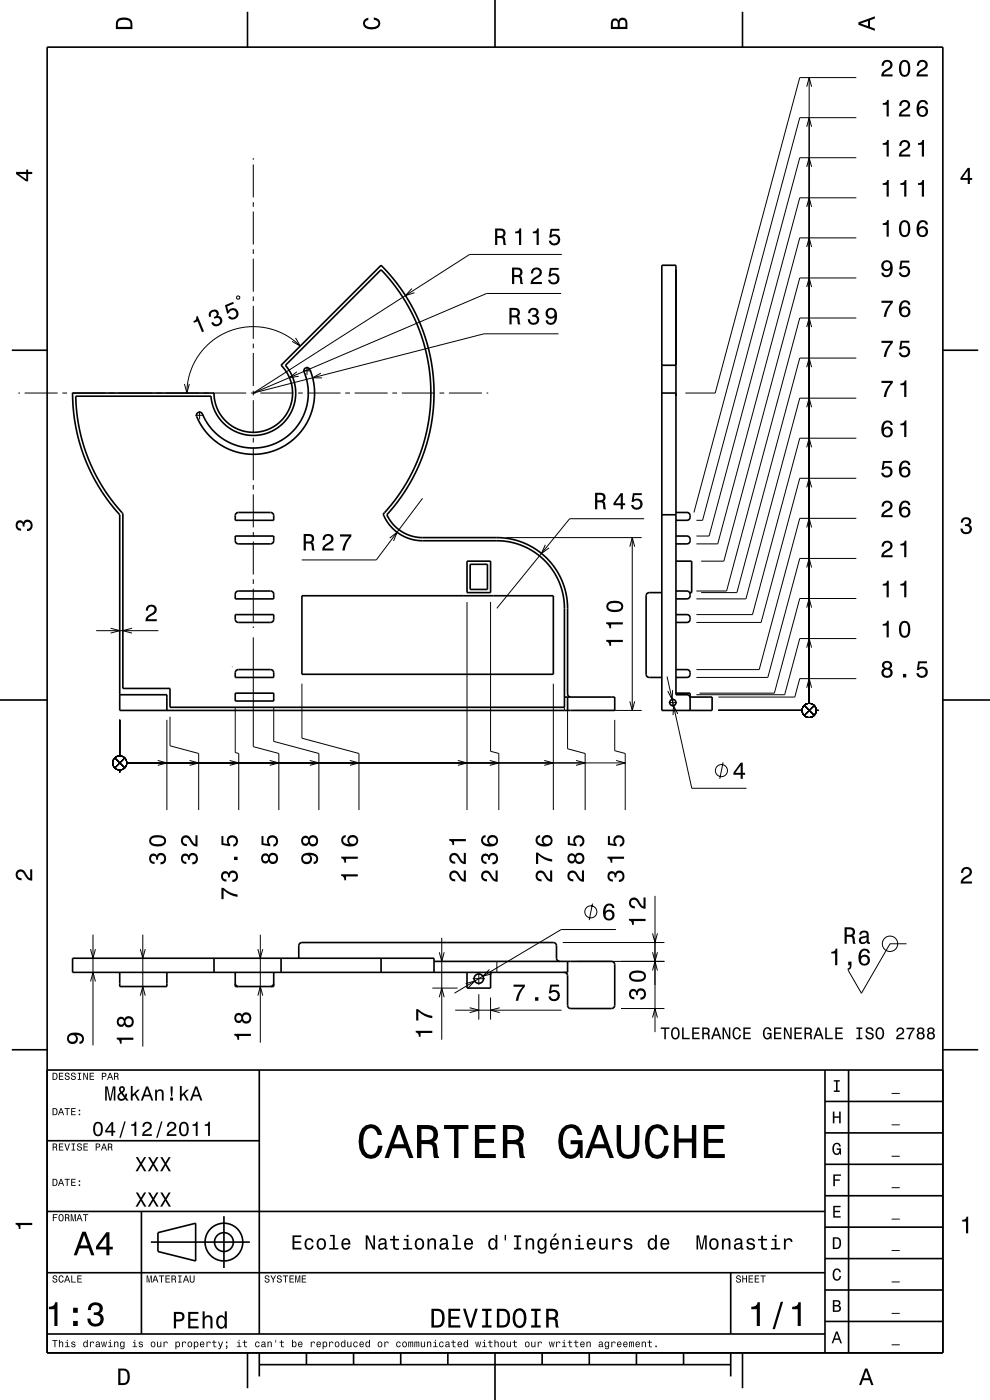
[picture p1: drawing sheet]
<svg xmlns="http://www.w3.org/2000/svg" width="210mm" height="297mm" viewBox="0 0 210 297" stroke-linecap="round" stroke-linejoin="round" font-family="sans-serif">
<g fill="none" stroke="#000" stroke-width=".21">
<path d="M171.1 18.4l.5-1.9 .6 1.9M171.6 16.5v132.7M181.6 16.5h-12l-17.9 66.9h-6.3M53.7 33.5v.4M53.7 34.9v7M171.1 35.4l.5-1.9 .6 1.9M171.1 26.9l.5-1.9 .6 1.9M181.6 33.5h-12l-20.6 76.9h-1.3M181.6 25h-12l-22.4 83.7M53.7 42.9v1M53.7 44.9v7M53.7 52.9v1"/>
<path d="M53.7 54.9v7M119.2 54h-19.6l-45.9 29.4M171.1 52.4l.5-1.9 .6 1.9M171.1 43.9l.5-1.9 .6 1.9M181.6 59h-12l-16.1 60h-4.8M181.6 50.5h-12l-17.4 64.9h-4.5M181.6 42h-12l-19.2 71.7h-2.7M50.3 62.9h.5v.5l-.3 .1-.3-.1zM53.7 62.9v1M53.7 64.9v7M53.7 72.9v1M53.7 74.9v7"/>
<path d="M62.7 71.7l1 1.7-1.7-1M63 78.9l-1.6 1.2 2-.3M63.7 73.4l-1.5-1.3-1.7-1.1-1.8-.8-2.2-.6-2-.3-2.2 .1-2 .3-1.9 .6-2 1-1.6 1.2-1.5 1.4-1.2 1.5-1 1.8-.8 1.8-.4 2-.3 2.4M64.3 78.7h1.7M65.1 77.8v1.7M68.1 79.2l-1.8 .9 2 .1M87.4 61.2l-1.4 1.5 1.9-.6M118.5 70.8h-15.8l-49 12.6M119 62.3h-15.8l-49.5 21.1M171.1 77.9l.5-1.9 .6 1.9M171.1 69.4l.5-1.9 .6 1.9M171.1 60.9l.5-1.9 .6 1.9"/>
<path d="M181.6 76h-12l-13.3 49.7h-7.6M181.6 67.5h-12l-15.5 57.9h-6.4M3.9 83.4h.3M5.2 83.4h7M13.2 83.4h1M15.2 83.4h7M23.2 83.4h1M25.2 83.4h7M33.2 83.4h1M35.2 83.4h7M39.1 81.4l.5 2 .6-2M41.5 88.1h1.7"/>
<path d="M42.3 87.2v1.8M43.2 83.4h1M45.2 83.4h7M53.2 83.4h1M53.7 82.9v1M53.7 84.9v7M53.7 92.9v1M53.7 94.9v7M55.2 83.4h7M63.2 83.4h1M65.2 83.4h7M73.2 83.4h1"/>
<path d="M75.2 83.4h7M83.2 83.4h1M85.2 83.4h7M93.2 83.4h1M95.2 83.4h7M103.2 83.4h.4M171.1 94.9l.5-1.9 .6 1.9M171.1 86.4l.5-1.9 .6 1.9M181.6 93h-12l-10 37.4h-11.9M181.6 84.5h-12l-11.4 42.5h-10.5M53.7 102.9v1M53.7 104.9v7"/>
<path d="M53.7 112.9v1M53.7 114.9v7M82.7 114.1l1.5-1.2-.7 1.9M89.6 105.7l-9.8 13.1h-15.8M107.4 114h28.7M115.7 115.6l-.8 1.8 1.6-1.2M133.6 116l.5-2 .5 2M134.1 114v36.7M136.6 110h-15.8l-15.4 19M171.1 111.9l.5-1.9 .6 1.9M171.1 103.4l.5-1.9 .6 1.9M181.6 118.5h-12l-6.7 25.2h-15.2"/>
<path d="M181.6 110h-12l-8.6 32h-13.3M181.6 101.5h-12l-8.2 30.5h-13.7M20.4 133.8h13.2M23.5 133.3l1.9 .5-1.9 .5M28 133.3l-1.9 .5 1.9 .5M53.7 122.9v1M53.7 124.9v7M53.7 132.9v.3M53.7 135.2v23.2l5.4 1.4v12M99.1 127.7v44.1M104.1 127.7v31.7l1.7 .4v12M171.1 137.4l.5-1.9 .6 1.9"/>
<path d="M171.1 128.9l.5-1.9 .6 1.9M171.1 120.4l.5-1.9 .6 1.9M181.6 135.5h-12l-3.2 11.9h-18.7M181.6 127h-12l-5.3 20h-15.9M25.4 152.7v7.6M35.4 152.7v19.1M36.1 152v6.2l6 1.6v12M49.9 150v9.6l.7 .2v12M58.1 150v7.3l9.5 2.5v12M64 145v11.6l12.1 3.2v12M117.4 145v26.8M119.7 150v.7"/>
<path d="M120.4 149.2v9.6l3.7 1v12M121.7 150.7h14.4M130.4 152.7v6.6l2.2 .5v12M133.6 148.8l.5 1.9 .5-1.9M141.5 143.5l5.2 23.7h11.6M141.9 149h1.7M142.7 146.4l-.1 2-.9-1.8M142.7 148.2v1.7M143.8 151.5l-.9-1.8-.1 2M152.4 150.7h17.7M170.6 149.7l2.1 2.1M171.1 145.9l.5-1.9 .6 1.9"/>
<path d="M172.7 149.7l-2.1 2.1M173.1 150.7h.5M181.6 144h-12l-1 3.9h-16.2M24.3 160.8l2.2 2.1M25.4 163.3v.5M26.5 160.8l-2.2 2.1M26.9 161.8h105.7M33.5 161.3l1.9 .5-1.9 .6M40.2 161.3l1.9 .5-1.9 .6M48.7 161.3l1.9 .5-1.9 .6M57.2 161.3l1.9 .5-1.9 .6M65.7 161.3l1.9 .5-1.9 .6"/>
<path d="M74.2 161.3l1.9 .5-1.9 .6M97.1 161.3l2 .5-2 .6M103.9 161.3l1.9 .5-1.9 .6M115.4 161.3l2 .5-2 .6M122.2 161.3l1.9 .5-1.9 .6M130.7 161.3l1.9 .5-1.9 .6M153.4 161.7l-.7 3.5M19.7 198.3v23.5M30.3 198.3v23.7M55.2 198.3v22.9M93.7 199v21.6M119.4 200h21.5"/>
<path d="M125.7 191.7l-.7 3.5M130.7 197.2h-11.7l-22.6 13.5M138.4 198l.5 2 .6-2M138.9 190v29M19.2 201.4l.5 1.9 .5-1.9M19.2 208.2l.5-1.9 .5 1.9M29.8 201.4l.5 1.9 .5-1.9M29.8 211.2l.5-1.9 .5 1.9M54.7 201.4l.5 1.9 .5-1.9M54.7 211.2l.5-1.9 .5 1.9M91.7 209.6h5.4M93.2 202l.5 2 .5-2"/>
<path d="M93.2 211.6l.5-2 .5 2M96.6 214.3h22.5M98.8 208.7l1.9-.6-1.4 1.5M99.6 213.8l2 .5-2 .5M100.3 207.6h2.6M101.6 206.3v2.6M101.6 210.9v5.4M103.8 205.7l-1.4 1.4 1.9-.5M104.1 211.6v4.7M105.4 204v2.3M106 213.8l-1.9 .5 1.9 .5M122.4 204h18.5"/>
<path d="M131.7 214h9.2M138.4 215.9l.5-1.9 .6 1.9M138.4 202l.5 2 .6-2M138.4 205.9l.5-1.9 .6 1.9M192.3 200.2h-3.5l-6.1 10.5-2.8-4.9"/>
<circle cx="171.6" cy="150.7" r="1.5"/>
<circle cx="25.4" cy="161.8" r="1.5"/>
<circle cx="153" cy="163.5" r="1.28"/>
<circle cx="125.3" cy="193.4" r="1.28"/>
<circle cx="188.8" cy="200.2" r="1.63"/>
</g>
<g fill="none" stroke="#000" stroke-width=".35">
<path d="M10 10h190v277h-190zM52.5 2.5v7.5M105 0v10M157.5 2.5v7.5M2.5 74.3h7.5M140.4 77.5h3M200 74.3h7.5M16.1 84h28.7v.3a9 9 0 0 0 12.5 7.3 9 9 0 0 0 3.2-14.1l20.3-20.3 2.3 2.7 2.2 3 1.6 2.6 1.3 2.7 1.1 2.8 .9 3.1 .7 3.1 .4 3.3 .1 3-.1 3-.4 2.9-.5 2.7-.9 3.2-1.1 2.8-2.4 4.6-2.2 3.4-2.5 3 .2 .4a9 9 0 0 0 8.1 5.2h16.1l2.2 .2 2.4 .7 2.3 1 2 1.5 1.6 1.6 1.4 1.8 1 2 .6 1.8 .4 2 .1 22.7h-83.6v-4h-10v-37.1l-2.2-2.6-2-2.8-1.8-3.1-1.3-3-1.1-3-.8-3.2-.5-3.2zM41.9 87.6a.8 .8 0 0 1 .9 0 .8 .8 0 0 1 .4 .7 11.7 11.7 0 0 0 15.4 5.7 11.7 11.7 0 0 0 5.9-15.4 .71 .71 0 0 1 .7-.6 .71 .71 0 0 1 .7 .7l.6 2.2 .2 2.2-.1 2.3-.6 2.4-1 2-1.3 1.9-1.5 1.6-2.1 1.4-2 .9-2.2 .6-2.2 .2-2.3-.2-2.4-.7-2-1-2-1.5-1.5-1.6a9.7 9.7 0 0 1-1.8-3.4zM140.4 83.4h3M49.9 113.7h8.2v1.1a.67 .67 0 0 1-.7 .6h-6.9a.66 .66 0 0 1-.6-.7zM50.1 108.9l.5-.2h6.9a.67 .67 0 0 1 .6 .7v1h-8.2v-1.1z"/>
<path d="M99.1 119h5v6.7h-5zM99.7 119.7h3.7v5.3h-3.7zM140.4 109.2h3M143.4 113.7h2.3a.85 .85 0 0 1 .7 .8 .85 .85 0 0 1-.7 .9h-2.3M143.4 108.7h2.3a.85 .85 0 0 1 .7 .8 .85 .85 0 0 1-.7 .9h-2.3M143.4 119h3.3v6.7h-.4M49.9 130.4h8.2v1a.67 .67 0 0 1-.7 .6h-6.9a.66 .66 0 0 1-.6-.6zM50.1 125.6l.5-.2h6.9a.67 .67 0 0 1 .6 .6v1h-8.2v-1zM64 126.4h53.4v16.6h-53.4zM140.4 125.7h-2.7a.66 .66 0 0 0-.6 .7v16.6a.67 .67 0 0 0 .6 .7h2.7M143.4 125.4h2.3a.85 .85 0 0 1 .7 .8 .85 .85 0 0 1-.7 .8h-2.3M143.4 130.4h2.3a.85 .85 0 0 1 .7 .8 .85 .85 0 0 1-.7 .8h-2.3"/>
<path d="M0 148.5h10M25.4 147.4h10v3.3M49.3 141.4v.1M49.9 147h8.2v1.7h-8.2zM50.1 142.2l.5-.2h6.9a.67 .67 0 0 1 .6 .7v1h-8.2v-1zM119.7 147.9h10.7v2.8h-105v-41.5l-2.1-2.6-2-2.8-1.8-3.1-1.5-3.4-1.2-3.5-.7-3.2-.5-3.5-.2-3.7h30v.2a8.3 8.3 0 0 0 11.6 7.4 8.3 8.3 0 0 0 2.6-13.5l21.2-21.2 2.4 2.5 1.9 2.6 1.8 2.7 1.4 2.7 1.4 3.2 1 3.1 .6 2.9 .6 3.5 .2 3.2-.1 3-.3 3.2-.6 3-.9 3.4-1.1 2.8-1.3 2.9-1.5 2.6-2 2.9-2.2 2.7 .1 .2a8.3 8.3 0 0 0 7.4 4.6l16.1 .1 2.5 .2 2.4 .7 2.3 1 1.8 1.3 1.7 1.5 1.4 1.8 1.1 1.9 .8 1.9 .5 2.2 .2 2.2v18.4l.2 .5 .5 .2M120.4 147.9v2.8M143.4 142h2.3a.85 .85 0 0 1 .7 .9 .85 .85 0 0 1-.7 .8h-2.3M143.4 147h3v3.7M146.4 147.9h4.7v2.8h-10.7v-94.4h3v91.1h2.4a.67 .67 0 0 1 .6 .7M200 148.5h10M25.4 206.3v3h10v-3"/>
<path d="M45.4 203.3v3M49.9 208.6a.67 .67 0 0 0 .7 .7M49.9 206.3v3h8.2v-3M58.1 208.6v.1a.67 .67 0 0 1-.7 .6M59.6 203.3v3M63.4 203.3v-2.7a.67 .67 0 0 1 .6-.6h53.4a.67 .67 0 0 1 .6 .6v2.7a.67 .67 0 0 0 .7 .7M80.8 203.3v3M92.1 204h37.7a.67 .67 0 0 1 .6 .6v8.7a.67 .67 0 0 1-.7 .7l-8.7-.1a.67 .67 0 0 1-.6-.6v-6.3a.67 .67 0 0 0-.7-.7M99.1 206.3v3.3h5v-3.3M120.4 204v2.3h-105v-3h76.7v3M2.5 222.7h7.5M10 227h190"/>
<path d="M55 227v56M175 233.7h25M175 227v60M180 227v60M200 222.7h7.5M10 257h165M10 242h45M30 257v26M47.5 258v11M175 253.7h25M175 247h25M175 240.3h25"/>
<path d="M10 270h165M32 263.5h21M33.5 261.5l8-2v8l-8-2zM155 270v13M175 273.7h25M175 267h25M175 260.3h25M10 283h165M52.5 287v7.5M55 289.5h100M55 287v5M65 287v2.5"/>
<path d="M75 287v2.5M85 287v2.5M95 287v2.5M105 287v10M115 287v2.5M125 287v2.5M135 287v2.5M145 287v2.5M155 287v5M157.5 287v7.5M175 280.3h25"/>
<circle cx="142.7" cy="149" r=".67"/>
<circle cx="101.6" cy="207.6" r="1"/>
<circle cx="47.5" cy="263.5" r="2"/>
<circle cx="47.5" cy="263.5" r="4"/>
</g>
<g fill="#000">
<path d="M25 4a2.2 2.2 0 0 0-.4 2.2h3.5v-1.2a1.42 1.42 0 0 0-1.8-1.3zM25.3 4.4a2.13 2.13 0 0 1 2.3 .3l.1 1h-2.7l.1-1z" fill-rule="evenodd"/>
<path d="M77.3 4.2l.8-.4v.4a.7 .7 0 0 0-.7 .5 .7 .7 0 0 0 .4 .8 1.7 1.7 0 0 0 2.5-.5 .9 .9 0 0 0-1-.8v-.5a1.24 1.24 0 0 1 1.4 1.1 1.24 1.24 0 0 1-1.1 1.4 2.22 2.22 0 0 1-2.5-.7l-.1-.5z" fill-rule="evenodd"/>
<path d="M129.8 4.2l-.2 .7v1.3h3.5v-1.4a.98 .98 0 0 0-.8-1 .98 .98 0 0 0-1.1 .6 .83 .83 0 0 0-1.4-.2zM130.1 4.5a.54 .54 0 0 1 .7-.1 .54 .54 0 0 1 .2 .6v.7h-1zM131.6 4.4a.62 .62 0 0 1 .7-.1 .62 .62 0 0 1 .4 .6v.8h-1.2z" fill-rule="evenodd"/>
<path d="M182.1 4.7v.6l3.5 1.2v-.4l-1-.4v-1.4l1-.4v-.4zM182.6 5l1.5-.5v1z" fill-rule="evenodd"/>
<path d="M187.3 13l-.3 1h.5a.7 .7 0 0 1 .5-.9 .7 .7 0 0 1 .8 .5 .7 .7 0 0 1-.5 .9 1.8 1.8 0 0 0-1.4 1.7h2.4v-.4h-1.9a2.2 2.2 0 0 1 1.5-1.2 1.13 1.13 0 0 0 .1-1.7 1.13 1.13 0 0 0-1.7 .1zM191 13.2a2.67 2.67 0 0 0 .4 3 1.14 1.14 0 0 0 1.6-.9 2.31 2.31 0 0 0-.6-2.5l-.5-.1-.5 .1zM191.6 13.2h.6a2.37 2.37 0 0 1 0 2.6h-.6a2.37 2.37 0 0 1 0-2.6zM194.8 13l-.3 1h.4a.7 .7 0 0 1 .6-.9 .7 .7 0 0 1 .8 .5 .7 .7 0 0 1-.5 .9 1.8 1.8 0 0 0-1.4 1.7h2.4v-.4h-1.9a2.2 2.2 0 0 1 1.5-1.2 1.13 1.13 0 0 0 .1-1.7 1.13 1.13 0 0 0-1.7 .1z" fill-rule="evenodd"/>
<path d="M3.4 36.5v.4l2.1 1.6h.5v-1.6h.8v-.4h-.8v-.5h-.4v.5zM4 36.9h1.6v1.1z" fill-rule="evenodd"/>
<path d="M187.3 30.4v.3h.8v2.5h.4v-3.5h-.3a.77 .77 0 0 1-.9 .7zM191.1 30l-.4 1h.5a.7 .7 0 0 1 .5-.9 .7 .7 0 0 1 .9 .5 .7 .7 0 0 1-.5 .9 1.8 1.8 0 0 0-1.4 1.7h2.4v-.4h-1.9a2.19 2.19 0 0 1 1.4-1.2 1.13 1.13 0 0 0 .1-1.7 1.13 1.13 0 0 0-1.6 .1zM194.7 30.4v.3h.8v2.5h.5v-3.5h-.3a.77 .77 0 0 1-1 .7z" fill-rule="evenodd"/>
<path d="M187.3 21.9v.3h.8v2.5h.4v-3.5h-.3a.77 .77 0 0 1-.9 .7zM191.1 21.5l-.4 1h.5a.7 .7 0 0 1 .5-.9 .7 .7 0 0 1 .9 .5 .7 .7 0 0 1-.5 .9 1.8 1.8 0 0 0-1.4 1.7h2.4v-.4h-1.9a2.2 2.2 0 0 1 1.4-1.2 1.13 1.13 0 0 0 .1-1.7 1.13 1.13 0 0 0-1.6 .1zM195 21.5l-.5 .8a1.75 1.75 0 0 0 1.2 2.5 1.15 1.15 0 0 0 1.1-1.6 1.15 1.15 0 0 0-1.9-.3 1.02 1.02 0 0 1 .8-1.3 .58 .58 0 0 1 .7 .6h.4a1.12 1.12 0 0 0-.7-1 1.12 1.12 0 0 0-1.1 .3zM194.9 23.7a.75 .75 0 0 1 1.5 0 .75 .75 0 0 1-1.5 0z" fill-rule="evenodd"/>
<path d="M205.3 35.6l-1.6 2.1v.5h1.6v.8h.4v-.8h.5v-.4h-.5v-2.2zM205.3 36.2v1.6h-1.1z" fill-rule="evenodd"/>
<path d="M105 48.5v3.5h.5v-1.5a1.07 1.07 0 0 1 1.2 .3l.1 1.2h.6l-.3-1.5-.3-.2a.97 .97 0 0 0 .4-1.2 .97 .97 0 0 0-1-.6zM105.5 48.9a1.09 1.09 0 0 1 1.2 .3 .61 .61 0 0 1 0 .7 .61 .61 0 0 1-.7 .2h-.5z" fill-rule="evenodd"/>
<path d="M109.3 49.1v.4h.8v2.5h.4v-3.5h-.3a.77 .77 0 0 1-.9 .6zM113 49.1v.4h.8v2.5h.5v-3.5h-.4a.77 .77 0 0 1-.9 .6zM116.8 48.5l-.3 1.9h.4a.79 .79 0 0 1 1.2-.2 .79 .79 0 0 1 0 1.2 .79 .79 0 0 1-1.2-.1v-.2h-.5a1.21 1.21 0 0 0 1.5 1 1.21 1.21 0 0 0 .8-1.6 1.21 1.21 0 0 0-1.7-.6l.1-.9h1.6v-.5z" fill-rule="evenodd"/>
<path d="M187.2 55.5a1.15 1.15 0 0 0 0 1.7 1.15 1.15 0 0 0 1.7-.1 1.02 1.02 0 0 1-.9 1.3 .56 .56 0 0 1-.6-.6h-.4a1.18 1.18 0 0 0 1.2 1 1.18 1.18 0 0 0 1.1-1.1 1.77 1.77 0 0 0-1.2-2.5zM187.4 56.3a.75 .75 0 0 1 1.5 0 .75 .75 0 0 1-1.5 0zM191 55.3l-.3 1.8h.4a.79 .79 0 0 1 1.2-.1 .79 .79 0 0 1 .1 1.1 .79 .79 0 0 1-1.2-.1l-.1-.2h-.5a1.21 1.21 0 0 0 1.5 1.1 1.21 1.21 0 0 0 .9-1.7 1.21 1.21 0 0 0-1.8-.6l.2-.9h1.5v-.4z" fill-rule="evenodd"/>
<path d="M187.3 47.4v.3h.8v2.5h.4v-3.5h-.3a.77 .77 0 0 1-.9 .7zM191 47.2a2.67 2.67 0 0 0 .4 3 1.14 1.14 0 0 0 1.6-.9 2.31 2.31 0 0 0-.6-2.5l-.5-.1-.5 .1zM191.6 47.2h.6a2.37 2.37 0 0 1 0 2.6h-.6a2.37 2.37 0 0 1 0-2.6zM195 47a2.41 2.41 0 0 0 .1 3.2 1.16 1.16 0 0 0 1.6-.3 1.16 1.16 0 0 0-.2-1.6 1.16 1.16 0 0 0-1.6 .1 1.02 1.02 0 0 1 .8-1.3 .58 .58 0 0 1 .7 .6h.4a1.12 1.12 0 0 0-.7-1 1.12 1.12 0 0 0-1.1 .3zM194.9 49.2a.75 .75 0 0 1 1.5 0 .75 .75 0 0 1-1.5 0z" fill-rule="evenodd"/>
<path d="M187.3 38.9v.3h.8v2.5h.4v-3.5h-.3a.77 .77 0 0 1-.9 .7zM191 38.9v.3h.8v2.5h.5v-3.5h-.4a.77 .77 0 0 1-.9 .7zM194.7 38.9v.3h.8v2.5h.5v-3.5h-.3a.77 .77 0 0 1-1 .7z" fill-rule="evenodd"/>
<path d="M41.6 67.2a.77 .77 0 0 1-.6 1l.1 .3 .8-.3 1 2.3 .4-.2-1.4-3.3zM44.6 66a1.06 1.06 0 0 0-.2 1.3l.4-.2a.62 .62 0 0 1 0-.8 .62 .62 0 0 1 .9-.1 .62 .62 0 0 1 .1 .9l-.5 .2 .2 .3a.72 .72 0 0 1 1 .1 .72 .72 0 0 1-.1 1 .72 .72 0 0 1-1-.1l-.2-.3-.4 .2a1.18 1.18 0 0 0 1.8 .5 1.18 1.18 0 0 0-.1-1.9l-.3-.1a.91 .91 0 0 0-.1-1.1 .91 .91 0 0 0-1.1-.1zM47.7 64.8l.5 1.8 .3-.2a.8 .8 0 0 1 1.1-.7 .8 .8 0 0 1 .4 1.2 .8 .8 0 0 1-1.2 .1l-.5 .2a1.21 1.21 0 0 0 1.8 .4 1.21 1.21 0 0 0 .2-1.8 1.21 1.21 0 0 0-1.9 .1l-.2-.9 1.4-.6-.1-.4z" fill-rule="evenodd"/>
<path d="M108.1 65.3v3.5h.4v-1.5a1.08 1.08 0 0 1 1.2 .3l.2 1.2h.5l-.3-1.5-.3-.2a.97 .97 0 0 0 .4-1.1 .97 .97 0 0 0-1-.7zM108.5 65.7a1.09 1.09 0 0 1 1.3 .3 .6 .6 0 0 1-.1 .7 .6 .6 0 0 1-.6 .2h-.6z" fill-rule="evenodd"/>
<path d="M108.6 56.8v3.5h.5v-1.5a.85 .85 0 0 1 1.2 .5l.1 1h.6l-.3-1.5-.3-.3a.97 .97 0 0 0 .4-1.1 .97 .97 0 0 0-1-.6zM109.1 57.2a1.09 1.09 0 0 1 1.2 .3 .6 .6 0 0 1-.1 .6 .6 .6 0 0 1-.6 .2h-.5z" fill-rule="evenodd"/>
<path d="M112.3 65.6l-.3 .8h.5a.62 .62 0 0 1 .3-.7 .62 .62 0 0 1 .8 .3 .62 .62 0 0 1-.2 .8h-.5v.4a.72 .72 0 0 1 1 .4 .72 .72 0 0 1-.5 1 .72 .72 0 0 1-.9-.6l-.1-.3h-.4a1.18 1.18 0 0 0 1.5 1.2 1.18 1.18 0 0 0 .6-1.8l-.3-.2a.9 .9 0 0 0 .4-1.1 .9 .9 0 0 0-1.1-.5zM116 65.6a1.15 1.15 0 0 0 0 1.7 1.15 1.15 0 0 0 1.7-.1 1.02 1.02 0 0 1-.9 1.3 .56 .56 0 0 1-.6-.6h-.5a1.18 1.18 0 0 0 1.3 1 1.18 1.18 0 0 0 1.1-1.1 1.77 1.77 0 0 0-1.2-2.5zM116.2 66.4a.75 .75 0 0 1 1.5 0 .75 .75 0 0 1-1.5 0z" fill-rule="evenodd"/>
<path d="M112.9 57.1l-.3 .9h.5a.71 .71 0 0 1 .5-.8 .71 .71 0 0 1 .8 .5 .71 .71 0 0 1-.4 .8 1.8 1.8 0 0 0-1.5 1.8h2.4v-.5h-1.9a2.23 2.23 0 0 1 1.5-1.1 1.13 1.13 0 0 0 .1-1.7 1.13 1.13 0 0 0-1.7 .1zM116.6 56.8l-.2 1.9h.4a.79 .79 0 0 1 1.1-.2 .79 .79 0 0 1 .1 1.2 .79 .79 0 0 1-1.2-.1l-.1-.3h-.4a1.21 1.21 0 0 0 1.5 1.1 1.21 1.21 0 0 0 .8-1.6 1.21 1.21 0 0 0-1.8-.6l.2-1h1.5v-.4z" fill-rule="evenodd"/>
<path d="M187 72.3v.4h1.9a5.2 5.2 0 0 0-1.4 3h.5a5.2 5.2 0 0 1 1.4-3v-.4zM191 72.3l-.3 1.8h.4a.8 .8 0 0 1 1.3-.2 .8 .8 0 0 1-.1 1.3 .8 .8 0 0 1-1.2-.4h-.5a1.21 1.21 0 0 0 1.5 1.1 1.21 1.21 0 0 0 .9-1.7 1.21 1.21 0 0 0-1.8-.6l.2-.9h1.5v-.4z" fill-rule="evenodd"/>
<path d="M187 63.8v.5h1.9a5.2 5.2 0 0 0-1.4 2.9h.5a5.2 5.2 0 0 1 1.4-3v-.4zM191.2 64a2.41 2.41 0 0 0 .2 3.2 1.16 1.16 0 0 0 1.5-.3 1.16 1.16 0 0 0-.2-1.6 1.16 1.16 0 0 0-1.5 .1 1.02 1.02 0 0 1 .8-1.3 .58 .58 0 0 1 .6 .6h.5a1.12 1.12 0 0 0-.7-1 1.12 1.12 0 0 0-1.2 .3zM191.2 66.2a.75 .75 0 0 1 1.4 0 .75 .75 0 0 1-1.4 0z" fill-rule="evenodd"/>
<path d="M187 80.8v.4h1.9a5.2 5.2 0 0 0-1.4 3h.5a5.2 5.2 0 0 1 1.4-3v-.4zM191 81.4v.3h.8v2.5h.5v-3.5h-.4a.77 .77 0 0 1-.9 .7z" fill-rule="evenodd"/>
<path d="M187.5 89.5a2.39 2.39 0 0 0 .2 3.2 1.16 1.16 0 0 0 1.5-.3 1.16 1.16 0 0 0-.2-1.6 1.16 1.16 0 0 0-1.6 .1 1.02 1.02 0 0 1 .9-1.3 .58 .58 0 0 1 .6 .6h.5a1.12 1.12 0 0 0-.8-1 1.12 1.12 0 0 0-1.1 .3zM187.4 91.7a.75 .75 0 0 1 1.5 0 .75 .75 0 0 1-1.5 0zM191 89.9v.3h.8v2.5h.5v-3.5h-.4a.77 .77 0 0 1-.9 .7z" fill-rule="evenodd"/>
<path d="M3.6 110.6a.86 .86 0 0 1 1.4 .2 1.06 1.06 0 0 1 1.2-.5 1.06 1.06 0 0 1 .7 1.2 1.1 1.1 0 0 1-1.2 1.2v-.5a.71 .71 0 0 0 .8-1 .71 .71 0 0 0-1.3-.1v.6h-.4a.61 .61 0 0 0-.3-.8 .61 .61 0 0 0-.8 .3 .61 .61 0 0 0 .2 .8l.6 .1v.5a1.15 1.15 0 0 1-1.2-.7 1.15 1.15 0 0 1 .3-1.3z" fill-rule="evenodd"/>
<path d="M64.4 113.3v3.5h.5v-1.5a.85 .85 0 0 1 1.2 .6l.1 .9h.6l-.3-1.5-.3-.2a.97 .97 0 0 0 .4-1.2 .97 .97 0 0 0-1-.6zM64.9 113.7a1.08 1.08 0 0 1 1.2 .3 .61 .61 0 0 1-.1 .7 .61 .61 0 0 1-.6 .2h-.5z" fill-rule="evenodd"/>
<path d="M68.7 113.6l-.3 .9h.5a.7 .7 0 0 1 .5-.8 .7 .7 0 0 1 .8 .5 .7 .7 0 0 1-.4 .8 1.8 1.8 0 0 0-1.5 1.8h2.4v-.5h-1.9a2.2 2.2 0 0 1 1.5-1.1 1.13 1.13 0 0 0 .1-1.7 1.13 1.13 0 0 0-1.7 .1zM72.1 113.4v.4h1.9a5.2 5.2 0 0 0-1.4 3h.5a5.3 5.3 0 0 1 1.4-3v-.4z" fill-rule="evenodd"/>
<path d="M126.2 104.5v3.5h.5v-1.4a.84 .84 0 0 1 1.2 .5l.1 .9h.6l-.3-1.4-.3-.3a.97 .97 0 0 0 .4-1.1 .97 .97 0 0 0-1-.7zM126.7 105a1.07 1.07 0 0 1 1.2 .3 .6 .6 0 0 1 0 .6 .6 .6 0 0 1-.7 .2h-.5z" fill-rule="evenodd"/>
<path d="M131.7 104.6l-1.6 2.1v.5h1.6v.8h.4v-.8h.5v-.4h-.5v-2.2zM131.7 105.2v1.6h-1.1zM134.3 104.6l-.3 1.9h.4a.8 .8 0 0 1 1.2-.3 .8 .8 0 0 1-.1 1.3 .8 .8 0 0 1-1.2-.4h-.4a1.21 1.21 0 0 0 1.5 1.1 1.21 1.21 0 0 0 .8-1.7 1.21 1.21 0 0 0-1.7-.5l.1-1h1.5v-.4z" fill-rule="evenodd"/>
<path d="M187.3 97.8l-.3 1.8h.4a.79 .79 0 0 1 1.2-.1 .79 .79 0 0 1 0 1.1 .79 .79 0 0 1-1.1-.1l-.1-.2h-.5a1.21 1.21 0 0 0 1.5 1.1 1.21 1.21 0 0 0 .8-1.7 1.21 1.21 0 0 0-1.7-.6l.1-.9h1.6v-.4zM191.2 98a2.4 2.4 0 0 0 .2 3.2 1.16 1.16 0 0 0 1.5-.3 1.16 1.16 0 0 0-.2-1.6 1.16 1.16 0 0 0-1.5 .1 1.03 1.03 0 0 1 .8-1.3 .58 .58 0 0 1 .6 .6h.5a1.12 1.12 0 0 0-.7-1 1.12 1.12 0 0 0-1.2 .3zM191.2 100.2a.75 .75 0 0 1 1.4 0 .75 .75 0 0 1-1.4 0z" fill-rule="evenodd"/>
<path d="M187.3 115l-.3 1h.5a.7 .7 0 0 1 .5-.9 .7 .7 0 0 1 .8 .5 .7 .7 0 0 1-.5 .9 1.8 1.8 0 0 0-1.4 1.7h2.4v-.4h-1.9a2.2 2.2 0 0 1 1.5-1.2 1.13 1.13 0 0 0 .1-1.7 1.13 1.13 0 0 0-1.7 .1zM191 115.4v.3h.8v2.5h.5v-3.5h-.4a.77 .77 0 0 1-.9 .7z" fill-rule="evenodd"/>
<path d="M187.3 106.5l-.3 1h.5a.7 .7 0 0 1 .5-.9 .7 .7 0 0 1 .8 .5 .7 .7 0 0 1-.5 .9 1.8 1.8 0 0 0-1.4 1.7h2.4v-.4h-1.9a2.22 2.22 0 0 1 1.5-1.2 1.13 1.13 0 0 0 .1-1.7 1.13 1.13 0 0 0-1.7 .1zM191.2 106.5a2.4 2.4 0 0 0 .2 3.2 1.16 1.16 0 0 0 1.5-.3 1.16 1.16 0 0 0-.2-1.6 1.16 1.16 0 0 0-1.5 .1 1.02 1.02 0 0 1 .8-1.3 .58 .58 0 0 1 .6 .6h.5a1.12 1.12 0 0 0-.7-1 1.12 1.12 0 0 0-1.2 .3zM191.2 108.7a.75 .75 0 0 1 1.4 0 .75 .75 0 0 1-1.4 0z" fill-rule="evenodd"/>
<path d="M204.1 110a1.08 1.08 0 0 1 1.4-.2 1.08 1.08 0 0 1 .4 1.3l-.3 .3a1.06 1.06 0 0 1 .5 1.2 1.06 1.06 0 0 1-1.2 .7 1.1 1.1 0 0 1-1.2-1.2h.5a.71 .71 0 0 0 1 .8 .71 .71 0 0 0 .1-1.3h-.6v-.4a.61 .61 0 0 0 .8-.3 .61 .61 0 0 0-.2-.8 .61 .61 0 0 0-.9 .2l-.1 .6h-.5z" fill-rule="evenodd"/>
<path d="M31.2 128.6a1.18 1.18 0 0 1 2 .3 1.18 1.18 0 0 1-1 1.7l-.6 .3-.2 .5h1.9v.4h-2.4a1.81 1.81 0 0 1 1.4-1.7 .71 .71 0 0 0 .5-.9 .71 .71 0 0 0-.9-.5 .71 .71 0 0 0-.5 .8h-.5z" fill-rule="evenodd"/>
<path d="M128.6 135.7v.4a.78 .78 0 0 1 .7 .9h.3v-.8h2.5v-.5zM128.6 132v.4a.78 .78 0 0 1 .7 .9h.3v-.8h2.5v-.5zM129 127.7a1.13 1.13 0 0 0-.4 1.3 1.13 1.13 0 0 0 1 .8 2.28 2.28 0 0 0 2.5-.6 1.14 1.14 0 0 0-.9-1.7 2.86 2.86 0 0 0-2.2 .2zM129.1 128.3a2.38 2.38 0 0 1 2.6 0v.7a2.36 2.36 0 0 1-2.6 0z" fill-rule="evenodd"/>
<path d="M187.3 132.4v.3h.8v2.5h.4v-3.5h-.3a.77 .77 0 0 1-.9 .7zM191 132.2a2.67 2.67 0 0 0 .4 3 1.14 1.14 0 0 0 1.6-.9 2.31 2.31 0 0 0-.6-2.5l-.5-.1-.5 .1zM191.6 132.2h.6a2.37 2.37 0 0 1 0 2.6h-.6a2.37 2.37 0 0 1 0-2.6z" fill-rule="evenodd"/>
<path d="M187.3 123.9v.3h.8v2.5h.4v-3.5h-.3a.77 .77 0 0 1-.9 .7zM191 123.9v.3h.8v2.5h.5v-3.5h-.4a.77 .77 0 0 1-.9 .7z" fill-rule="evenodd"/>
<path d="M187.4 140.4a.84 .84 0 0 0 .1 1.4 1.11 1.11 0 0 0-.4 1.6 1.11 1.11 0 0 0 1.6 .3 1.03 1.03 0 0 0 .7-.9 1.03 1.03 0 0 0-.6-1 .89 .89 0 0 0 .4-1.1 .89 .89 0 0 0-1-.5zM187.4 142.7a.75 .75 0 0 1 1.5 0 .75 .75 0 0 1-1.5 0zM187.5 141.2a.6 .6 0 0 1 1.2 0 .6 .6 0 0 1-1.2 0zM191.5 143v.7h.7v-.7zM194.8 140.3l-.3 1.8h.4a.78 .78 0 0 1 1.1-.1 .78 .78 0 0 1 .1 1.1 .78 .78 0 0 1-1.2-.1l-.1-.2h-.4a1.21 1.21 0 0 0 1.5 1.1 1.21 1.21 0 0 0 .8-1.7 1.21 1.21 0 0 0-1.7-.6l.1-.9h1.5v-.4z" fill-rule="evenodd"/>
<path d="M157.1 161.8l-1.5 2.1v.5h1.5v.8h.5v-.8h.5v-.4h-.5v-2.2zM157.1 162.4v1.6h-1.1z" fill-rule="evenodd"/>
<path d="M3.6 184.7a1.22 1.22 0 0 1 2 .8l.4 .5 .4 .3v-1.9h.4v2.4a1.8 1.8 0 0 1-1.7-1.4 .71 .71 0 0 0-.9-.5 .71 .71 0 0 0-.5 .9 .71 .71 0 0 0 .9 .5v.4a1.19 1.19 0 0 1-1.2-.6 1.19 1.19 0 0 1 .2-1.4z" fill-rule="evenodd"/>
<path d="M31.9 181.3a1.17 1.17 0 0 0-.2 1.3 1.17 1.17 0 0 0 1.1 .7v-.5a.62 .62 0 0 1-.8-.3 .62 .62 0 0 1 .3-.8 .62 .62 0 0 1 .8 .2v.5h.4a.72 .72 0 0 1 .5-.9 .72 .72 0 0 1 .9 .4 .72 .72 0 0 1-.5 1h-.4v.5a1.18 1.18 0 0 0 1.2-1.5 1.18 1.18 0 0 0-1.8-.6l-.1 .2a.86 .86 0 0 0-1.4-.2zM32.1 177.5a1.13 1.13 0 0 0-.4 1.2 1.13 1.13 0 0 0 .9 .8 2.28 2.28 0 0 0 2.5-.6 1.14 1.14 0 0 0-.9-1.7 2.85 2.85 0 0 0-2.1 .3zM32.1 178a2.37 2.37 0 0 1 2.6 0v.7a2.38 2.38 0 0 1-2.6 0z" fill-rule="evenodd"/>
<path d="M38.6 181.3a1.17 1.17 0 0 0-.2 1.3 1.17 1.17 0 0 0 1.1 .7v-.5a.62 .62 0 0 1-.7-.3 .62 .62 0 0 1 .2-.8 .62 .62 0 0 1 .8 .2l.1 .5h.4a.72 .72 0 0 1 .4-.9 .72 .72 0 0 1 .9 .4 .72 .72 0 0 1-.5 1h-.3v.5a1.18 1.18 0 0 0 1.2-1.5 1.18 1.18 0 0 0-1.8-.6l-.2 .2a.86 .86 0 0 0-1.4-.2zM38.7 177.5a1.2 1.2 0 0 0-.2 1.4 1.2 1.2 0 0 0 1.1 .6v-.4a.7 .7 0 0 1-.8-.6 .7 .7 0 0 1 .5-.8 .7 .7 0 0 1 .9 .5 1.8 1.8 0 0 0 1.7 1.4v-2.4h-.4v1.9a1.69 1.69 0 0 1-1-1.2 1.14 1.14 0 0 0-1.8-.4z" fill-rule="evenodd"/>
<path d="M47 188.4v2.4h.4v-2a5.2 5.2 0 0 0 3 1.5v-.5a5.3 5.3 0 0 1-3-1.4zM47.1 185.1a1.17 1.17 0 0 0-.2 1.3 1.17 1.17 0 0 0 1.1 .6v-.4a.62 .62 0 0 1-.7-.4 .62 .62 0 0 1 .2-.8 .62 .62 0 0 1 .8 .3l.1 .4h.4a.72 .72 0 0 1 .4-.9 .72 .72 0 0 1 .9 .5 .72 .72 0 0 1-.5 .9h-.3v.5a1.18 1.18 0 0 0 1.2-1.5 1.18 1.18 0 0 0-1.8-.6l-.2 .2a.86 .86 0 0 0-1.4-.1zM49.6 181.8v.6h.8v-.6zM47 177.4v1.8l1.8 .3v-.4a.8 .8 0 0 1-.2-1.2 .8 .8 0 0 1 1.2 0 .8 .8 0 0 1-.3 1.2v.5a1.21 1.21 0 0 0 1-1.5 1.21 1.21 0 0 0-1.6-.8 1.21 1.21 0 0 0-.6 1.7l-.9-.1v-1.5z" fill-rule="evenodd"/>
<path d="M55.6 181.3a1.06 1.06 0 0 0-.2 1.4 1.06 1.06 0 0 0 1.3 .4l.3-.4a1.11 1.11 0 0 0 1.6 .5 1.11 1.11 0 0 0 .3-1.6 1.03 1.03 0 0 0-.9-.7 1.03 1.03 0 0 0-1 .6l-.1-.2a.84 .84 0 0 0-1.3 0zM57.2 182.1a.71 .71 0 0 1 1.4 0 .71 .71 0 0 1-1.4 0zM55.8 182.1a.59 .59 0 0 1 1.1 0 .59 .59 0 0 1-1.1 0zM55.5 177.4v1.8l1.8 .3v-.4a.79 .79 0 0 1-.2-1.1 .79 .79 0 0 1 1.2-.1 .79 .79 0 0 1-.1 1.2h-.2v.5a1.21 1.21 0 0 0 1-1.5 1.21 1.21 0 0 0-1.6-.8 1.21 1.21 0 0 0-.6 1.7l-.9-.1v-1.5z" fill-rule="evenodd"/>
<path d="M64.3 181.2a1.18 1.18 0 0 0-.3 1.6 1.18 1.18 0 0 0 1.5 .4 1.18 1.18 0 0 0 .6-1.5l-.3-.3a1.02 1.02 0 0 1 1.3 .8 .56 .56 0 0 1-.6 .6v.5a1.18 1.18 0 0 0 1-1.2 1.18 1.18 0 0 0-1.1-1.1 2.92 2.92 0 0 0-2.1 .2zM64.3 182.1a.75 .75 0 0 1 1.5 0 .75 .75 0 0 1-1.5 0zM64.1 177.6a1.05 1.05 0 0 0-.2 1.3 1.05 1.05 0 0 0 1.3 .4l.3-.3a1.11 1.11 0 0 0 1.6 .4 1.11 1.11 0 0 0 .3-1.5 1.03 1.03 0 0 0-.9-.7 1.03 1.03 0 0 0-1 .5l-.1-.2a.84 .84 0 0 0-1.3 .1zM65.7 178.4a.71 .71 0 0 1 1.4 0 .71 .71 0 0 1-1.4 0zM64.3 178.4a.59 .59 0 0 1 1.1 0 .59 .59 0 0 1-1.1 0z" fill-rule="evenodd"/>
<path d="M72.4 185.5v.3a.77 .77 0 0 1 .6 .9h.4v-.8h2.5v-.4zM72.4 181.7v.4a.77 .77 0 0 1 .6 .9h.4v-.8h2.5v-.5zM72.6 177.5a1.33 1.33 0 0 0 0 1.4 1.33 1.33 0 0 0 1.3 .7 1.63 1.63 0 0 0 2.1-1.3 1.15 1.15 0 0 0-1.6-1.1 1.15 1.15 0 0 0-.3 1.9 1.03 1.03 0 0 1-1.3-.8 .58 .58 0 0 1 .5-.7v-.4zM74.1 178.4a.75 .75 0 0 1 1.5 0 .75 .75 0 0 1-1.5 0z" fill-rule="evenodd"/>
<path d="M95.6 185a1.2 1.2 0 0 0-.2 1.3 1.2 1.2 0 0 0 1.2 .7v-.5a.7 .7 0 0 1-.9-.5 .7 .7 0 0 1 .5-.8 .7 .7 0 0 1 .9 .5 1.8 1.8 0 0 0 1.7 1.4v-2.4h-.4v1.9a2.2 2.2 0 0 1-1.2-1.5 1.1 1.1 0 0 0-1.6-.1zM95.6 181.3a1.2 1.2 0 0 0-.2 1.3 1.2 1.2 0 0 0 1.2 .7v-.5a.7 .7 0 0 1-.9-.5 .7 .7 0 0 1 .5-.9 .7 .7 0 0 1 .9 .5 1.8 1.8 0 0 0 1.7 1.4v-2.4h-.4v1.9a2.2 2.2 0 0 1-1.2-1.5 1.1 1.1 0 0 0-1.6 0zM95.3 178v.3a.77 .77 0 0 1 .7 1h.3v-.8h2.5v-.5z" fill-rule="evenodd"/>
<path d="M102.3 185a1.19 1.19 0 0 0-.2 1.3 1.19 1.19 0 0 0 1.2 .7v-.5a.7 .7 0 0 1-.8-.5 .7 .7 0 0 1 .5-.8 .7 .7 0 0 1 .8 .5 1.8 1.8 0 0 0 1.8 1.4v-2.4h-.5v1.9a2.19 2.19 0 0 1-1.1-1.5 1.1 1.1 0 0 0-1.7-.1zM102.3 181.3a1.17 1.17 0 0 0-.2 1.3 1.17 1.17 0 0 0 1.1 .7v-.5a.62 .62 0 0 1-.8-.3 .62 .62 0 0 1 .3-.8 .62 .62 0 0 1 .8 .2v.5h.4a.72 .72 0 0 1 .5-.9 .72 .72 0 0 1 .9 .4 .72 .72 0 0 1-.5 1h-.3v.5a1.18 1.18 0 0 0 1.2-1.5 1.18 1.18 0 0 0-1.9-.6l-.1 .2a.86 .86 0 0 0-1.4-.2zM102.3 177.5a1.33 1.33 0 0 0-.1 1.4 1.33 1.33 0 0 0 1.4 .7 1.63 1.63 0 0 0 2.1-1.3 1.15 1.15 0 0 0-1.6-1.1 1.15 1.15 0 0 0-.4 1.9 1.02 1.02 0 0 1-1.3-.8 .58 .58 0 0 1 .6-.7v-.4zM103.8 178.4a.75 .75 0 0 1 1.5 0 .75 .75 0 0 1-1.5 0z" fill-rule="evenodd"/>
<path d="M113.9 185a1.2 1.2 0 0 0-.2 1.3 1.2 1.2 0 0 0 1.2 .7v-.5a.7 .7 0 0 1-.9-.5 .7 .7 0 0 1 .5-.8 .7 .7 0 0 1 .9 .5 1.8 1.8 0 0 0 1.7 1.4v-2.4h-.4v1.9a2.2 2.2 0 0 1-1.2-1.5 1.1 1.1 0 0 0-1.6-.1zM113.7 180.9v2.4h.5v-1.9a5.2 5.2 0 0 0 2.9 1.4v-.5a5.3 5.3 0 0 1-3-1.4zM113.9 177.5a1.33 1.33 0 0 0-.1 1.4 1.33 1.33 0 0 0 1.3 .7 1.63 1.63 0 0 0 2.1-1.3 1.15 1.15 0 0 0-1.5-1.1 1.15 1.15 0 0 0-.4 1.9 1.02 1.02 0 0 1-1.3-.8 .58 .58 0 0 1 .6-.7v-.4zM115.3 178.4a.75 .75 0 0 1 1.5 0 .75 .75 0 0 1-1.5 0z" fill-rule="evenodd"/>
<path d="M120.6 185a1.19 1.19 0 0 0-.2 1.3 1.19 1.19 0 0 0 1.2 .7v-.5a.7 .7 0 0 1-.8-.5 .7 .7 0 0 1 .5-.8 .7 .7 0 0 1 .8 .5 1.8 1.8 0 0 0 1.8 1.4v-2.4h-.5v1.9a2.2 2.2 0 0 1-1.1-1.5 1.1 1.1 0 0 0-1.7-.1zM120.6 181.3a1.06 1.06 0 0 0-.2 1.4 1.06 1.06 0 0 0 1.3 .4l.3-.4a1.11 1.11 0 0 0 1.5 .5 1.11 1.11 0 0 0 .4-1.6 1.03 1.03 0 0 0-.9-.7 1.03 1.03 0 0 0-1 .6l-.1-.2a.84 .84 0 0 0-1.3 0zM122.2 182.1a.71 .71 0 0 1 1.4 0 .71 .71 0 0 1-1.4 0zM120.7 182.1a.6 .6 0 0 1 1.2 0 .6 .6 0 0 1-1.2 0zM120.5 177.4v1.8l1.8 .3v-.4a.8 .8 0 0 1-.2-1.2 .8 .8 0 0 1 1.2 0 .8 .8 0 0 1-.3 1.2v.5a1.21 1.21 0 0 0 1-1.5 1.21 1.21 0 0 0-1.6-.8 1.21 1.21 0 0 0-.6 1.7l-.9-.1v-1.5z" fill-rule="evenodd"/>
<path d="M128.5 192a2.39 2.39 0 0 0 .1 3.2 1.16 1.16 0 0 0 1.6-.3 1.16 1.16 0 0 0-.2-1.6 1.16 1.16 0 0 0-1.6 0 1.03 1.03 0 0 1 .8-1.2 .58 .58 0 0 1 .7 .5h.4a1.11 1.11 0 0 0-.7-.9 1.11 1.11 0 0 0-1.1 .3zM128.4 194.1a.75 .75 0 0 1 1.5 0 .75 .75 0 0 1-1.5 0z" fill-rule="evenodd"/>
<path d="M129.1 185.1a1.17 1.17 0 0 0-.2 1.3 1.17 1.17 0 0 0 1.1 .6v-.4a.62 .62 0 0 1-.8-.4 .62 .62 0 0 1 .3-.8 .62 .62 0 0 1 .8 .3l.1 .4h.4a.72 .72 0 0 1 .4-.9 .72 .72 0 0 1 .9 .5 .72 .72 0 0 1-.5 .9h-.3v.5a1.18 1.18 0 0 0 1.2-1.5 1.18 1.18 0 0 0-1.9-.6l-.1 .2a.86 .86 0 0 0-1.4-.1zM128.9 181.7v.4a.77 .77 0 0 1 .6 .9h.4v-.8h2.5v-.5zM129 177.4v1.8l1.8 .3v-.4a.79 .79 0 0 1-.2-1.1 .79 .79 0 0 1 1.2-.1 .79 .79 0 0 1-.1 1.2h-.2v.5a1.21 1.21 0 0 0 1-1.5 1.21 1.21 0 0 0-1.6-.8 1.21 1.21 0 0 0-.6 1.7l-.9-.1v-1.5z" fill-rule="evenodd"/>
<path d="M133.4 194.9v.4a.77 .77 0 0 1 .7 .9h.3v-.8h2.5v-.5zM133.7 190.7a1.2 1.2 0 0 0-.2 1.4 1.2 1.2 0 0 0 1.2 .6v-.4a.7 .7 0 0 1-.9-.6 .7 .7 0 0 1 .5-.8 .7 .7 0 0 1 .9 .5 1.8 1.8 0 0 0 1.7 1.4v-2.4h-.4v1.9a2.2 2.2 0 0 1-1.2-1.5 1.11 1.11 0 0 0-1.6-.1z" fill-rule="evenodd"/>
<path d="M204.2 184.2a1.18 1.18 0 0 1 1.9 .3 1.18 1.18 0 0 1-1 1.7l-.5 .4-.3 .4h1.9v.4h-2.4a1.81 1.81 0 0 1 1.4-1.7 .71 .71 0 0 0 .5-.9 .71 .71 0 0 0-.9-.5 .71 .71 0 0 0-.5 .9h-.5z" fill-rule="evenodd"/>
<path d="M49.7 219.3v.4a.77 .77 0 0 1 .7 .9h.3v-.8h2.5v-.5zM49.9 215.2a1.05 1.05 0 0 0-.2 1.3 1.05 1.05 0 0 0 1.3 .4l.3-.3a1.11 1.11 0 0 0 1.6 .4 1.11 1.11 0 0 0 .3-1.6 1.03 1.03 0 0 0-.9-.7 1.03 1.03 0 0 0-1 .6l-.1-.2a.85 .85 0 0 0-1.3 .1zM51.5 216a.75 .75 0 0 1 1.5 0 .75 .75 0 0 1-1.5 0zM50.1 216a.6 .6 0 0 1 1.2 0 .6 .6 0 0 1-1.2 0z" fill-rule="evenodd"/>
<path d="M88.2 218.7v.3a.78 .78 0 0 1 .7 1h.3v-.9h2.5v-.4zM88.3 214.1v2.4h.4v-1.9a5.2 5.2 0 0 0 3 1.4v-.5a5.3 5.3 0 0 1-3-1.4z" fill-rule="evenodd"/>
<path d="M108.9 208.9v.4h2a5.2 5.2 0 0 0-1.5 3h.5a5.3 5.3 0 0 1 1.4-3v-.4zM113.5 211.6v.7h.7v-.7zM116.7 208.9l-.3 1.8h.4a.8 .8 0 0 1 1.3-.2 .8 .8 0 0 1-.1 1.3 .8 .8 0 0 1-1.2-.4h-.5a1.21 1.21 0 0 0 1.5 1 1.21 1.21 0 0 0 .9-1.6 1.21 1.21 0 0 0-1.8-.6l.2-.9h1.5v-.4z" fill-rule="evenodd"/>
<path d="M133.7 210.1a1.17 1.17 0 0 0-.2 1.2 1.17 1.17 0 0 0 1.1 .7v-.4a.62 .62 0 0 1-.8-.4 .62 .62 0 0 1 .3-.8 .62 .62 0 0 1 .8 .2v.5h.4a.72 .72 0 0 1 .5-.9 .72 .72 0 0 1 .9 .5 .72 .72 0 0 1-.5 .9h-.4v.5a1.18 1.18 0 0 0 1.2-1.5 1.18 1.18 0 0 0-1.8-.6l-.1 .2a.86 .86 0 0 0-1.4-.1zM133.9 206.2a1.13 1.13 0 0 0-.4 1.2 1.13 1.13 0 0 0 .9 .8 2.27 2.27 0 0 0 2.5-.6 1.14 1.14 0 0 0-.9-1.6 2.86 2.86 0 0 0-2.1 .2zM133.9 206.7a2.38 2.38 0 0 1 2.6 0v.7a2.37 2.37 0 0 1-2.6 0z" fill-rule="evenodd"/>
<path d="M176.3 201.9v.4h.8v2.5h.5v-3.6h-.3a.77 .77 0 0 1-1 .7zM179.9 204v.8l.4 .1a.48 .48 0 0 1-.5 .5v.4a.83 .83 0 0 0 .8-1v-.8zM182.6 201.5l-.4 .9a1.75 1.75 0 0 0 1.2 2.5 1.15 1.15 0 0 0 1.1-1.6 1.15 1.15 0 0 0-1.9-.4 1.03 1.03 0 0 1 .8-1.3 .58 .58 0 0 1 .7 .6h.4a1.11 1.11 0 0 0-.7-.9 1.11 1.11 0 0 0-1.2 .2zM182.6 203.7a.75 .75 0 0 1 1.5 0 .75 .75 0 0 1-1.5 0z" fill-rule="evenodd"/>
<path d="M179.2 196.7v3.5h.4v-1.5a1.07 1.07 0 0 1 1.2 .3l.2 1.2h.5l-.3-1.5-.3-.2a.97 .97 0 0 0 .4-1.1 .97 .97 0 0 0-1-.7zM179.6 197.1a1.09 1.09 0 0 1 1.3 .3 .61 .61 0 0 1-.1 .7 .61 .61 0 0 1-.6 .2h-.6zM182.6 197.6l-.3 .7h.4a.55 .55 0 0 1 .7-.5 .55 .55 0 0 1 .3 .7l-.2 .1a1.14 1.14 0 0 0-1.3 .9 .73 .73 0 0 0 .8 .8l.5-.1 .4-.3 .1 .3h.5v-.3l-.2-.1v-1.6a1.02 1.02 0 0 0-.7-.8 1.02 1.02 0 0 0-1 .2zM182.7 199.2l1.1-.4a.77 .77 0 0 1-.2 .9 .77 .77 0 0 1-.9 .1z" fill-rule="evenodd"/>
<path d="M11.1 235.1v1.5h.5a.77 .77 0 0 0 .6-.8 .77 .77 0 0 0-.6-.7zM11.3 235.3a.58 .58 0 0 1 .7 .5 .58 .58 0 0 1-.7 .6zM12.8 235.1l-.5 1.5h.2l.2-.5h.6l.1 .5h.2l-.5-1.5zM13 235.3l.2 .7h-.5zM13.7 235.1v.2h.5v1.3h.2v-1.3h.4v-.2zM15.1 235.1v1.5h1v-.2h-.8v-.5h.7v-.2h-.7v-.4h.7v-.2zM16.7 236.3v.3h.3v-.3zM16.7 235.4v.3h.3v-.3z" fill-rule="evenodd"/>
<path d="M11.1 227.6v1.5h.5a.77 .77 0 0 0 .6-.8 .77 .77 0 0 0-.6-.7zM11.3 227.8a.58 .58 0 0 1 .7 .5 .58 .58 0 0 1-.7 .6zM12.5 227.6v1.5h.9v-.2h-.7v-.5h.7v-.2h-.7v-.4h.7v-.2zM13.9 227.7a.53 .53 0 0 0 0 .6 .53 .53 0 0 0 .6 .2 .32 .32 0 0 1-.2 .5 .32 .32 0 0 1-.4-.4h-.2a.5 .5 0 0 0 .7 .5 .5 .5 0 0 0 .1-.8l-.3-.1a.28 .28 0 0 1-.2-.4 .28 .28 0 0 1 .4-.1 .28 .28 0 0 1 .2 .3h.1a.51 .51 0 0 0-.3-.4 .51 .51 0 0 0-.5 .1zM15.2 227.7a.53 .53 0 0 0 0 .6 .53 .53 0 0 0 .6 .2 .32 .32 0 0 1-.2 .5 .32 .32 0 0 1-.4-.4h-.2a.5 .5 0 0 0 .7 .5 .5 .5 0 0 0 .1-.8l-.3-.1a.29 .29 0 0 1-.2-.4 .29 .29 0 0 1 .4-.1 .29 .29 0 0 1 .2 .3h.2a.51 .51 0 0 0-.4-.4 .51 .51 0 0 0-.5 .1zM16.5 227.6v.2h.3v1.1h-.3v.2h.7v-.2h-.2v-1.1h.2v-.2zM17.7 227.6v1.5h.1v-1.2l.6 1.2h.2v-1.5h-.1v1.2l-.6-1.2zM19 227.6v1.5h1v-.2h-.8v-.5h.7v-.2h-.7v-.4h.7v-.2zM21.6 227.6v1.5h.2v-.7a.48 .48 0 0 0 .7-.2 .48 .48 0 0 0-.4-.6zM21.8 227.8h.3a.26 .26 0 0 1 .3 .2 .26 .26 0 0 1-.3 .3h-.3zM23.3 227.6l-.6 1.5h.2l.2-.5h.6l.1 .5h.2l-.5-1.5zM23.4 227.8l.2 .7h-.5zM24.2 227.6v1.5h.2v-.7a.45 .45 0 0 1 .5 .2 .45 .45 0 0 1 .1 .5l.2-.1-.3-.7a.42 .42 0 0 0 .2-.4 .42 .42 0 0 0-.4-.3zM24.4 227.8h.2a.26 .26 0 0 1 .3 .2 .26 .26 0 0 1-.3 .3h-.2z" fill-rule="evenodd"/>
<path d="M14.6 219.4a1.18 1.18 0 0 0-.3 1.5 1.18 1.18 0 0 0 1.5 .5 1.18 1.18 0 0 0 .6-1.5l-.3-.4a1.03 1.03 0 0 1 1.3 .9 .56 .56 0 0 1-.5 .6v.5a1.18 1.18 0 0 0 .9-1.3 1.18 1.18 0 0 0-1.1-1.1 2.88 2.88 0 0 0-2.1 .3zM14.6 220.3a.75 .75 0 0 1 1.5 0 .75 .75 0 0 1-1.5 0z" fill-rule="evenodd"/>
<path d="M20 238.4a2.29 2.29 0 0 0 .3 2.6 .98 .98 0 0 0 1.5-.8 1.97 1.97 0 0 0-.6-2.1h-.9zM20.5 238.4h.6a2.02 2.02 0 0 1 0 2.2h-.6a2.02 2.02 0 0 1 0-2.2zM23.6 238l-1.3 1.9v.3h1.3v.8h.4v-.8h.4v-.3h-.4v-1.9zM23.6 238.5v1.4h-.9zM26.4 237.9l-1.1 3.5h.3l1.1-3.5zM27.8 238.5v.3h.7v2.2h.4v-3h-.3a.66 .66 0 0 1-.8 .5zM30.5 238.2l-.3 .8h.4a.6 .6 0 0 1 .4-.7 .6 .6 0 0 1 .8 .5 .6 .6 0 0 1-.4 .7l-.3 .1a1.4 1.4 0 0 0-1 1.4h2.1v-.4h-1.6l.7-.7a1 1 0 0 0 .8-1.4 1 1 0 0 0-1.6-.3zM34.2 237.9l-1.1 3.5h.3l1.1-3.5zM35.7 238.2l-.3 .8h.4a.6 .6 0 0 1 .5-.7 .6 .6 0 0 1 .7 .5 .6 .6 0 0 1-.4 .7l-.3 .1a1.4 1.4 0 0 0-1 1.4h2.1v-.4h-1.6l.7-.7a1 1 0 0 0 .8-1.4 1 1 0 0 0-1.6-.3zM38.2 238.4a2.29 2.29 0 0 0 .4 2.6 .97 .97 0 0 0 1.4-.8 1.98 1.98 0 0 0-.5-2.1h-.9zM38.7 238.4h.6a2.04 2.04 0 0 1 0 2.2h-.6a2.02 2.02 0 0 1 0-2.2zM40.8 238.5v.3h.7v2.2h.4v-3h-.3a.66 .66 0 0 1-.8 .5zM43.4 238.5v.3h.7v2.2h.4v-3h-.3a.66 .66 0 0 1-.8 .5z" fill-rule="evenodd"/>
<path d="M22.3 230.5v3h.3v-2.7l.6 2.7h.4l.5-2.7v2.7h.4v-3h-.6l-.5 2.6-.6-2.6zM25.4 230.6a.86 .86 0 0 0 .1 1.2 .91 .91 0 0 0-.4 1.4 .91 .91 0 0 0 1.4-.1l.3 .4h.5l-.5-.7 .2-.8h-.4l-.1 .5-.5-.7a.71 .71 0 0 0 .5-1 .71 .71 0 0 0-1.1-.2zM25.4 232.3l.3-.3 .6 .9a.58 .58 0 0 1-.5 .3 .58 .58 0 0 1-.5-.4zM25.7 230.8l.2-.1 .3 .4-.4 .5-.2-.5zM27.8 230.4v3.1h.3v-.8l.4-.4 .7 1.2h.4l-.8-1.5 .9-.8h-.5l-1.1 1v-1.8zM31 230.5l-1.1 3h.4l.3-.9h1.2l.3 .9h.4l-1.1-3zM31.2 230.9l.5 1.3h-1zM32.9 231.2v2.3h.4v-1.4a.54 .54 0 0 1 .3-.6 .54 .54 0 0 1 .7 .3v1.7h.4v-1.5a.76 .76 0 0 0-.5-.9 .76 .76 0 0 0-.9 .4v-.3zM36.2 230.5l.1 2.1h.2l.1-2.1zM36.1 232.8v.7h.6v-.7zM38.2 230.4v3.1h.3v-.8l.4-.4 .7 1.2h.5l-.9-1.5 .9-.8h-.5l-1.1 1v-1.8zM41.4 230.5l-1.1 3h.4l.3-.9h1.2l.3 .9h.4l-1.1-3zM41.6 230.9l.5 1.3h-1z" fill-rule="evenodd"/>
<path d="M24.8 220.1v.4a.77 .77 0 0 1 .6 .9h.4v-.8h2.5v-.5zM25 216a1.06 1.06 0 0 0-.2 1.3 1.06 1.06 0 0 0 1.3 .4l.3-.3a1.11 1.11 0 0 0 1.5 .4 1.11 1.11 0 0 0 .4-1.5 1.03 1.03 0 0 0-.9-.7 1.03 1.03 0 0 0-1 .5l-.1-.2a.84 .84 0 0 0-1.3 .1zM26.6 216.8a.71 .71 0 0 1 1.4 0 .71 .71 0 0 1-1.4 0zM25.1 216.8a.6 .6 0 0 1 1.2 0 .6 .6 0 0 1-1.2 0z" fill-rule="evenodd"/>
<path d="M140.2 218v.3h.7v2.2h.3v-2.2h.8v-.3zM142.6 218.2a1.45 1.45 0 0 0 .7 2.3 1.45 1.45 0 0 0 .6-2.3 .84 .84 0 0 0-1.3 0zM143 218.3l.3-.1a1.18 1.18 0 0 1 0 2 1.21 1.21 0 0 1-.3-1.9zM144.7 218v2.5h1.6v-.3h-1.3v-2.2zM146.8 218v2.5h1.6v-.3h-1.2v-.9h1.1v-.3h-1.1v-.7h1.2v-.3zM149 218v2.5h.3v-1.1l.7 .1 .2 1h.4l-.2-1.1-.2-.2a.69 .69 0 0 0 .3-.8 .69 .69 0 0 0-.7-.4zM149.3 218.3h.4a.43 .43 0 0 1 .5 .4 .43 .43 0 0 1-.5 .4h-.4zM151.7 218l-.9 2.5h.4l.2-.8h1l.3 .8h.3l-.9-2.5zM151.9 218.3l.4 1.1h-.8zM153.3 218v2.5h.3v-2.1l.9 2.1h.4v-2.5h-.3v2l-.9-2zM155.6 218.2a1.45 1.45 0 0 0 .7 2.3 .95 .95 0 0 0 .9-1h-.4a.58 .58 0 0 1-.7 .7 1.49 1.49 0 0 1 0-1.9 .51 .51 0 0 1 .7 .4h.4a.85 .85 0 0 0-.6-.8 .85 .85 0 0 0-1 .3zM157.7 218v2.5h1.6v-.3h-1.3v-.9h1.1v-.3h-1.1v-.7h1.2v-.3zM162.1 218.3a1.44 1.44 0 0 0 .6 2.2l.4-.1 .3-.3 .1 .4h.2v-1.4h-.9v.3h.5a.61 .61 0 0 1-.8 .8 1.45 1.45 0 0 1 0-1.9 .51 .51 0 0 1 .8 .4h.3a.85 .85 0 0 0-.6-.8 .85 .85 0 0 0-.9 .4zM164.2 218v2.5h1.6v-.3h-1.3v-.9h1.1v-.3h-1.1v-.7h1.2v-.3zM166.3 218v2.5h.3v-2.1l.9 2.1h.4v-2.5h-.3v2l-.9-2zM168.5 218v2.5h1.6v-.3h-1.2v-.9h1.1v-.3h-1.1v-.7h1.2v-.3zM170.6 218v2.5h.4v-1.1l.7 .1 .2 1h.4l-.2-1.1-.2-.2a.69 .69 0 0 0 .3-.8 .69 .69 0 0 0-.7-.4zM171 218.3h.4a.43 .43 0 0 1 .5 .4 .43 .43 0 0 1-.5 .4h-.4zM173.4 218l-.9 2.5h.4l.2-.8h1l.3 .8h.3l-.9-2.5zM173.6 218.3l.4 1.1h-.8zM175.1 218v2.5h1.6v-.3h-1.3v-2.2zM177.2 218v2.5h1.6v-.3h-1.3v-.9h1.1v-.3h-1.1v-.7h1.2v-.3zM181.7 218v.3h.4v1.9h-.4v.3h1.2v-.3h-.4v-1.9h.4v-.3zM183.9 218.1a.69 .69 0 0 0-.2 .8 .69 .69 0 0 0 .6 .4l.3 .1a.46 .46 0 0 1 .3 .7 .46 .46 0 0 1-.7 .1l-.3-.6h-.3a.86 .86 0 0 0 1 1 .86 .86 0 0 0 .5-1.3l-.5-.3a.51 .51 0 0 1-.6-.4 .5 .5 0 0 1 .5-.4 .5 .5 0 0 1 .5 .5h.3a.85 .85 0 0 0-.5-.8 .85 .85 0 0 0-.9 .2zM185.9 218.2a1.45 1.45 0 0 0 .7 2.3 1.45 1.45 0 0 0 .7-2.3 .83 .83 0 0 0-1.4 0zM186.4 218.3l.2-.1a1.18 1.18 0 0 1 0 2 1.2 1.2 0 0 1-.2-1.9zM190.4 218.2l-.3 .7h.4a.5 .5 0 0 1 .3-.6 .5 .5 0 0 1 .6 .3 .5 .5 0 0 1-.3 .6l-.2 .1a1.16 1.16 0 0 0-.8 1.2h1.7v-.3h-1.4l.6-.6a.84 .84 0 0 0 .7-1.2 .84 .84 0 0 0-1.3-.2zM192.3 218v.4h1.4a3.7 3.7 0 0 0-1.1 2.1h.4a3.7 3.7 0 0 1 1-2.2v-.3zM194.7 218.1l-.1 .2a.57 .57 0 0 0 .3 .8 .78 .78 0 0 0-.2 1.2 .78 .78 0 0 0 1.2 0 .78 .78 0 0 0-.2-1.2 .68 .68 0 0 0 .3-1 .68 .68 0 0 0-1-.1zM194.8 219.8a.51 .51 0 0 1 1 0 .51 .51 0 0 1-1 0zM194.9 218.6a.42 .42 0 0 1 .8 0 .42 .42 0 0 1-.8 0zM196.9 218.1l-.2 .2a.57 .57 0 0 0 .3 .8 .78 .78 0 0 0-.1 1.2 .78 .78 0 0 0 1.2 0 .78 .78 0 0 0-.2-1.2 .68 .68 0 0 0 .2-1 .68 .68 0 0 0-1-.1zM197 219.8a.51 .51 0 0 1 1 0 .51 .51 0 0 1-1 0zM197 218.6a.45 .45 0 0 1 .9 0 .45 .45 0 0 1-.9 0z" fill-rule="evenodd"/>
<path d="M176.7 235.8h.3v1h1v-1h.3v2.5h-.3v-1.2h-1v1.2h-.3z" fill-rule="evenodd"/>
<path d="M176.9 229.1h1.2v.3h-.4v1.9h.4v.3h-1.2v-.3h.4v-1.9h-.4z" fill-rule="evenodd"/>
<path d="M189.1 238.5h1.8v.2h-1.8z" fill-rule="evenodd"/>
<path d="M189.1 231.9h1.8v.2h-1.8z" fill-rule="evenodd"/>
<path d="M3.3 259.4h3.5v.5h-2.5v.8h-.3a.77 .77 0 0 0-.7-.9z" fill-rule="evenodd"/>
<path d="M11.2 242.6v1.5h.2v-.7a.45 .45 0 0 1 .5 .2 .45 .45 0 0 1 0 .5l.3-.1-.3-.7a.42 .42 0 0 0 .2-.4 .42 .42 0 0 0-.4-.3zM11.4 242.8h.2a.26 .26 0 0 1 .3 .2 .26 .26 0 0 1-.3 .3h-.2zM12.5 242.6v1.5h.9v-.2h-.7v-.5h.7v-.2h-.7v-.4h.7v-.2zM13.7 242.6l.4 1.5h.3l.4-1.5h-.2l-.3 1.3-.4-1.3zM15.2 242.6v.2h.3v1.1h-.3v.2h.7v-.2h-.2v-1.1h.2v-.2zM16.5 242.7a.53 .53 0 0 0 0 .6 .53 .53 0 0 0 .6 .2 .32 .32 0 0 1-.2 .5 .32 .32 0 0 1-.4-.4h-.2a.5 .5 0 0 0 .7 .5 .5 .5 0 0 0 .1-.8l-.3-.1a.27 .27 0 0 1-.1-.5 .27 .27 0 0 1 .4 .2l.3 .1a.51 .51 0 0 0-.4-.4 .51 .51 0 0 0-.5 .1zM17.7 242.6v1.5h1v-.2h-.8v-.5h.7v-.2h-.7v-.4h.7v-.2zM20.3 242.6v1.5h.2v-.7a.48 .48 0 0 0 .7-.2 .48 .48 0 0 0-.4-.6zM20.5 242.8h.3a.26 .26 0 0 1 .3 .2 .26 .26 0 0 1-.3 .3h-.3zM21.9 242.6l-.5 1.5h.2l.2-.5h.6l.1 .5h.2l-.5-1.5zM22.1 242.8l.2 .7h-.5zM22.9 242.6v1.5h.2v-.7a.45 .45 0 0 1 .5 .2 .45 .45 0 0 1 .1 .5l.2-.1-.3-.7a.42 .42 0 0 0 .2-.4 .42 .42 0 0 0-.4-.3zM23.1 242.8h.2a.26 .26 0 0 1 .3 .2 .26 .26 0 0 1-.3 .3h-.2z" fill-rule="evenodd"/>
<path d="M11.2 257.6v1.5h.2v-.7h.6v-.2h-.6v-.4h.8v-.2zM12.5 257.7l-.1 .3a.66 .66 0 0 0 .1 .9 .66 .66 0 0 0 .9 0 .77 .77 0 0 0 .1-.9 .77 .77 0 0 0-.8-.4zM12.8 257.8a.58 .58 0 0 1 .5 .5 .58 .58 0 0 1-.5 .6l-.2-.6zM13.8 257.6v1.5h.2v-.7a.46 .46 0 0 1 .5 .2 .46 .46 0 0 1 0 .5l.3-.1-.3-.7a.42 .42 0 0 0 .2-.4 .42 .42 0 0 0-.4-.3zM14 257.8h.2a.26 .26 0 0 1 .3 .2 .26 .26 0 0 1-.3 .3h-.2zM15 257.6v1.5h.2v-1.4l.3 1.4h.1l.3-1.4v1.4h.2v-1.5h-.3l-.2 1.3-.3-1.3zM16.7 257.6l-.5 1.5h.2l.2-.5h.6l.1 .5h.2l-.5-1.5zM16.9 257.8l.2 .7h-.5zM17.6 257.6v.2h.5v1.3h.2v-1.3h.4v-.2z" fill-rule="evenodd"/>
<path d="M11.1 250.1v1.5h.5a.77 .77 0 0 0 .6-.8 .77 .77 0 0 0-.6-.7zM11.3 250.3a.58 .58 0 0 1 .7 .5 .58 .58 0 0 1-.7 .6zM12.8 250.1l-.5 1.5h.2l.2-.5h.6l.1 .5h.2l-.5-1.5zM13 250.3l.2 .7h-.5zM13.7 250.1v.2h.5v1.3h.2v-1.3h.4v-.2zM15.1 250.1v1.5h1v-.2h-.8v-.5h.7v-.2h-.7v-.4h.7v-.2zM16.7 251.3v.3h.3v-.3zM16.7 250.4v.3h.3v-.3z" fill-rule="evenodd"/>
<path d="M28.8 245.5l.9 1.4-.9 1.6h.4l.7-1.2 .7 1.2h.5l-1-1.6 .9-1.4h-.4l-.7 1.1-.6-1.1zM31.4 245.5l.9 1.4-.9 1.6h.4l.7-1.2 .7 1.2h.5l-1-1.6 .9-1.4h-.4l-.7 1.1-.6-1.1zM34 245.5l.9 1.4-.9 1.6h.4l.7-1.2 .7 1.2h.5l-1-1.6 .9-1.4h-.4l-.7 1.1-.6-1.1z" fill-rule="evenodd"/>
<path d="M28.8 253l.9 1.4-.9 1.6h.4l.7-1.2 .7 1.2h.5l-1-1.6 .9-1.4h-.4l-.7 1.1-.6-1.1zM31.4 253l.9 1.4-.9 1.6h.4l.7-1.2 .7 1.2h.5l-1-1.6 .9-1.4h-.4l-.7 1.1-.6-1.1zM34 253l.9 1.4-.9 1.6h.4l.7-1.2 .7 1.2h.5l-1-1.6 .9-1.4h-.4l-.7 1.1-.6-1.1z" fill-rule="evenodd"/>
<path d="M76.8 239.4a5.6 5.6 0 0 0 0 5.5 2.34 2.34 0 0 0 4.1-.6l.3-1.2h-1a1.64 1.64 0 0 1-2.2 1.7 3.9 3.9 0 0 1-.9-3.9l.4-.9a1.41 1.41 0 0 1 1.6-.6 1.41 1.41 0 0 1 1 1.4h1a2.38 2.38 0 0 0-1.7-2.2 2.38 2.38 0 0 0-2.6 .8zM84.1 238.7l-2.5 7h.9l.7-2.1h2.8l.8 2.1h.9l-2.5-7zM84.6 239.7l1.1 3h-2.1zM88.5 238.7v7h.9v-3l2.1 .2a4.4 4.4 0 0 1 .5 2.4l.1 .4h1a3 3 0 0 1-.3-2.2l-.2-.8-.6-.5a1.94 1.94 0 0 0 .8-2.2 1.94 1.94 0 0 0-2-1.3zM89.4 239.5h1.1a1.19 1.19 0 0 1 1.5 1.2 1.19 1.19 0 0 1-1.5 1.2h-1.1zM94.2 238.7v.8h2.1v6.2h.9v-6.2h2.2v-.8zM100.7 238.7v7h4.5v-.9h-3.5v-2.3h3.1v-.9h-3.1v-2.1h3.4v-.8zM106.7 238.7v7h.9v-3l2.1 .2a4.5 4.5 0 0 1 .5 2.4l.1 .4h1.1a3.1 3.1 0 0 1-.4-2.2l-.2-.8-.6-.5a1.94 1.94 0 0 0 .8-2.2 1.94 1.94 0 0 0-2-1.3zM107.6 239.5h1.2a1.19 1.19 0 0 1 1.4 1.2 1.19 1.19 0 0 1-1.5 1.2h-1.1zM119.2 239.5a5.3 5.3 0 0 0 0 5.4 2.21 2.21 0 0 0 3.7-.2l.2 1h.5v-3.8h-2.6v.8h1.6a1.72 1.72 0 0 1-2.2 2.1 4 4 0 0 1-.6-4.8 1.43 1.43 0 0 1 1.7-.7 1.43 1.43 0 0 1 1 1.5h1a2.39 2.39 0 0 0-1.7-2.3 2.39 2.39 0 0 0-2.6 1zM126.6 238.7l-2.5 7h.9l.7-2.1h2.8l.8 2.1h.9l-2.5-7zM127.1 239.7l1.1 3h-2.1zM130.8 238.7v4.3a2.44 2.44 0 0 0 2.4 2.9 2.44 2.44 0 0 0 2.4-2.9v-4.3h-.9v4.4a1.54 1.54 0 0 1-1.5 1.9 1.54 1.54 0 0 1-1.5-1.9v-4.4zM137.5 239.4a5.6 5.6 0 0 0 0 5.5 2.34 2.34 0 0 0 4.1-.6l.3-1.2h-1a1.64 1.64 0 0 1-2.2 1.7 3.9 3.9 0 0 1-.8-3.9l.3-.9a1.41 1.41 0 0 1 1.6-.6 1.41 1.41 0 0 1 1 1.4h1a2.38 2.38 0 0 0-1.7-2.2 2.38 2.38 0 0 0-2.6 .8zM143 238.7v7h1v-3.3h2.8v3.3h.9v-7h-.9v2.8h-2.8v-2.8zM149.3 238.7v7h4.5v-.9h-3.6v-2.3h3.2v-.9h-3.2v-2.1h3.5v-.8z" fill-rule="evenodd"/>
<path d="M176.7 255.8h1.6v.3h-1.2v.8h1.1v.3h-1.1v.8h1.2v.3h-1.6z" fill-rule="evenodd"/>
<path d="M176.8 249.1h1.6v.3h-1.3v.8h1v.3h-1v1.1h-.3z" fill-rule="evenodd"/>
<path d="M176.8 242.8a.85 .85 0 0 1 1-.4 .85 .85 0 0 1 .6 .8h-.4v-.2a.49 .49 0 0 0-.5-.3 .49 .49 0 0 0-.4 .3 1.21 1.21 0 0 0 .4 1.7 .66 .66 0 0 0 .6-.8h-.6v-.3h.9v1.4h-.2v-.4l-.3 .3a.85 .85 0 0 1-1.3-.6v-1.1z" fill-rule="evenodd"/>
<path d="M189.1 258.5h1.8v.2h-1.8z" fill-rule="evenodd"/>
<path d="M189.1 251.9h1.8v.2h-1.8z" fill-rule="evenodd"/>
<path d="M189.1 245.2h1.8v.2h-1.8z" fill-rule="evenodd"/>
<path d="M11.3 270.7a.53 .53 0 0 0 0 .6 .53 .53 0 0 0 .6 .2 .32 .32 0 0 1-.2 .5 .32 .32 0 0 1-.4-.4h-.2a.5 .5 0 0 0 .7 .5 .5 .5 0 0 0 .1-.8l-.3-.1a.29 .29 0 0 1-.2-.4 .29 .29 0 0 1 .4-.1 .29 .29 0 0 1 .2 .3h.1a.51 .51 0 0 0-.3-.4 .51 .51 0 0 0-.5 .1zM12.6 270.7l-.1 .3a.67 .67 0 0 0 0 .8 .67 .67 0 0 0 .8 .2l.2-.5h-.2l-.2 .4a.6 .6 0 0 1-.5-.6 .6 .6 0 0 1 .5-.6l.2 .3h.2l-.2-.3a.5 .5 0 0 0-.7 0zM14.1 270.6l-.5 1.5h.2l.2-.5h.6l.1 .5h.2l-.5-1.5zM14.3 270.8l.2 .7h-.5zM15.1 270.6v1.5h1v-.2h-.8v-1.3zM16.4 270.6v1.5h1v-.2h-.8v-.5h.7v-.2h-.7v-.4h.7v-.2z" fill-rule="evenodd"/>
<path d="M17.5 261.3l-1.9 5h.7l.5-1.5h2l.5 1.5h.7l-1.8-5zM17.8 262l.8 2.2h-1.5zM22.6 261.4l-2.2 3v.7h2.2v1.2h.6v-1.2h.7v-.6h-.7v-3.1zM22.6 262.2v2.3h-1.6z" fill-rule="evenodd"/>
<path d="M31.1 270.6v1.5h.2v-1.4l.3 1.4h.1l.3-1.4v1.4h.2v-1.5h-.3l-.2 1.3-.3-1.3zM32.8 270.6l-.5 1.5h.2l.1-.5h.6l.2 .5h.2l-.5-1.5zM33 270.8l.2 .7h-.5zM33.7 270.6v.2h.5v1.3h.2v-1.3h.4v-.2zM35.1 270.6v1.5h1v-.2h-.8v-.5h.7v-.2h-.7v-.4h.7v-.2zM36.4 270.6v1.5h.2v-.7a.45 .45 0 0 1 .5 .2 .45 .45 0 0 1 0 .5l.3-.1-.3-.7a.42 .42 0 0 0 .2-.4 .42 .42 0 0 0-.4-.3zM36.6 270.8h.2a.26 .26 0 0 1 .3 .2 .26 .26 0 0 1-.3 .3h-.2zM37.8 270.6v.2h.3v1.1h-.3v.2h.7v-.2h-.2v-1.1h.2v-.2zM39.3 270.6l-.5 1.5h.2l.2-.5h.6l.1 .5h.2l-.5-1.5zM39.5 270.8l.2 .7h-.5zM40.2 270.6v.9a.52 .52 0 0 0 .6 .6 .52 .52 0 0 0 .5-.6v-.9h-.2v.9a.33 .33 0 0 1-.3 .4 .33 .33 0 0 1-.4-.4v-.9z" fill-rule="evenodd"/>
<path d="M56.3 270.7a.53 .53 0 0 0 0 .6 .53 .53 0 0 0 .6 .2 .32 .32 0 0 1-.2 .5 .32 .32 0 0 1-.4-.4h-.2a.5 .5 0 0 0 .7 .5 .5 .5 0 0 0 .1-.8l-.3-.1a.29 .29 0 0 1-.2-.4 .29 .29 0 0 1 .4-.1 .29 .29 0 0 1 .2 .3h.1a.51 .51 0 0 0-.3-.4 .51 .51 0 0 0-.5 .1zM57.3 270.6l.6 .9v.6h.2v-.6l.5-.9h-.3l-.3 .7-.4-.7zM58.9 270.7a.53 .53 0 0 0 0 .6 .53 .53 0 0 0 .6 .2 .32 .32 0 0 1-.2 .5 .32 .32 0 0 1-.4-.4h-.2a.5 .5 0 0 0 .7 .5 .5 .5 0 0 0 .1-.8l-.3-.1a.29 .29 0 0 1-.2-.4 .29 .29 0 0 1 .4-.1 .29 .29 0 0 1 .2 .3h.1a.51 .51 0 0 0-.3-.4 .51 .51 0 0 0-.5 .1zM60 270.6v.2h.5v1.3h.2v-1.3h.4v-.2zM61.4 270.6v1.5h1v-.2h-.8v-.5h.7v-.2h-.7v-.4h.7v-.2zM62.6 270.6v1.5h.2v-1.4l.3 1.4h.1l.3-1.4v1.4h.2v-1.5h-.3l-.2 1.3-.3-1.3zM64 270.6v1.5h1v-.2h-.8v-.5h.7v-.2h-.7v-.4h.7v-.2z" fill-rule="evenodd"/>
<path d="M62 262.1v3h1.9v-.4h-1.5v-1h1.4v-.4h-1.4v-.9h1.5v-.3zM64.9 263a1.31 1.31 0 0 0 .7 2.2 .91 .91 0 0 0 .9-1h-.3a.57 .57 0 0 1-.6 .6 .57 .57 0 0 1-.6-.5 .81 .81 0 0 1 0-.9 .81 .81 0 0 1 .8-.4l.3 .5h.4a.94 .94 0 0 0-.6-.8 .94 .94 0 0 0-1 .3zM67.4 263a1.31 1.31 0 0 0 .8 2.2 1.27 1.27 0 0 0 1-1.3 1.27 1.27 0 0 0-1-1.2zM67.7 263.2a.57 .57 0 0 1 .6-.2 .57 .57 0 0 1 .4 .5 .8 .8 0 0 1 0 .9 .8 .8 0 0 1-.8 .4 1.16 1.16 0 0 1-.2-1.6zM70 262v.3h.6v2.5h-.8v.3h2v-.3h-.8v-2.8zM72.7 263a1.32 1.32 0 0 0 .6 2.2 .91 .91 0 0 0 1-.8h-.4l-.2 .3-.3 .1a.65 .65 0 0 1-.6-.8h1.5a1 1 0 0 0-.4-1.2 1 1 0 0 0-1.2 .2zM73 263.2a.57 .57 0 0 1 .6-.1 .57 .57 0 0 1 .3 .6h-1.1zM77.6 262.1v3h.3v-2.5l1.2 2.5h.5v-3h-.4v2.4l-1.1-2.4zM80.5 262.9l-.2 .5h.3a.47 .47 0 0 1 .6-.4 .47 .47 0 0 1 .3 .6l-.1 .1a.84 .84 0 0 0-1 .2 .84 .84 0 0 0 0 1.1 .9 .9 0 0 0 1.3-.2v.2l.5 .1v-.3l-.2-.1v-1.3a.88 .88 0 0 0-1.5-.5zM80.7 264.2l.9-.3a.66 .66 0 0 1-.2 .7 .66 .66 0 0 1-.7 .1zM83.4 262.1v.7h-.7v.4h.7v1.5a.9 .9 0 0 0 1.2 .4v-.3l-.7-.1-.1-.4v-1.1h.8v-.4h-.8v-.7zM85.7 262.8v.4h.6v1.6h-.8v.3h1.9v-.3h-.8v-2zM86.3 262v.4h.4v-.4zM88.2 263a1.24 1.24 0 0 0-.1 1.5 1.24 1.24 0 0 0 1.3 .6 1.24 1.24 0 0 0 .6-1.6 1.24 1.24 0 0 0-1.4-.7zM88.5 263.2a.58 .58 0 0 1 .6-.2 .58 .58 0 0 1 .5 .5 .8 .8 0 0 1 0 .9 .8 .8 0 0 1-.9 .4 1.17 1.17 0 0 1-.2-1.6zM90.7 262.7v2.4h.4v-1.4a.54 .54 0 0 1 .3-.6 .54 .54 0 0 1 .7 .3v1.7h.4v-1.6a.76 .76 0 0 0-.5-.8 .76 .76 0 0 0-1 .4v-.4zM93.5 262.9l-.2 .5h.3a.47 .47 0 0 1 .6-.4 .47 .47 0 0 1 .3 .6l-.1 .1a.84 .84 0 0 0-1 .2 .84 .84 0 0 0 0 1.1 .9 .9 0 0 0 1.3-.2l.1 .2 .4 .1v-.3l-.2-.1v-1.3a.87 .87 0 0 0-1.5-.5zM93.7 264.2l.9-.3a.66 .66 0 0 1-.1 .7 .66 .66 0 0 1-.8 .1zM96 262v.3h.6v2.5h-.7v.3h1.9v-.3h-.8v-2.8zM98.7 263a1.33 1.33 0 0 0 .7 2.2 .91 .91 0 0 0 .9-.8h-.4l-.2 .3-.3 .1a.65 .65 0 0 1-.6-.8h1.5a1 1 0 0 0-.4-1.2 1 1 0 0 0-1.2 .2zM99 263.2a.57 .57 0 0 1 .7-.1 .57 .57 0 0 1 .3 .6h-1.2zM103.8 263a1.35 1.35 0 0 0 .7 2.2l.3-.2 .3-.3v.4h.4v-3.1h-.4v1.1a.77 .77 0 0 0-1.3-.1zM104.1 263.2a.53 .53 0 0 1 .6-.2 .53 .53 0 0 1 .4 .5 .96 .96 0 0 1-.6 1.3 1.02 1.02 0 0 1-.4-1.6zM107.1 262v1.1h.2v-1.1zM109 262.1v.3h.6v2.3h-.6v.4h1.5v-.4h-.5v-2.3h.5v-.3zM111.5 262.7v2.4h.4v-1.4a.54 .54 0 0 1 .3-.6 .54 .54 0 0 1 .7 .3v1.7h.4v-1.6a.76 .76 0 0 0-.5-.8 .76 .76 0 0 0-.9 .4v-.4zM114.2 263a1.35 1.35 0 0 0 .7 2.2l.3-.2 .3-.3a.63 .63 0 0 1-.2 .9 .63 .63 0 0 1-.9-.3h-.3a.94 .94 0 0 0 1 .7 .94 .94 0 0 0 .8-1v-2.3h-.4v.4l-.3-.3a.77 .77 0 0 0-1 .2zM114.5 263.2a.54 .54 0 0 1 .6-.2 .54 .54 0 0 1 .4 .5 .78 .78 0 0 1 0 .9 .78 .78 0 0 1-.8 .4 1.21 1.21 0 0 1-.2-1.6zM117.7 261.7l-.4 .7h.3l.6-.7zM116.9 263a1.32 1.32 0 0 0 .7 2.2 .91 .91 0 0 0 .9-.8h-.4l-.1 .3-.4 .1a.65 .65 0 0 1-.6-.8h1.6a1 1 0 0 0-.5-1.2 1 1 0 0 0-1.2 .2zM117.2 263.2a.57 .57 0 0 1 .7-.1 .57 .57 0 0 1 .3 .6h-1.2zM119.3 262.7v2.4h.4v-1.4a.54 .54 0 0 1 .3-.6 .54 .54 0 0 1 .7 .3v1.7h.4v-1.6a.76 .76 0 0 0-.5-.8 .76 .76 0 0 0-.9 .4v-.4zM122.1 262.8v.4h.6v1.6h-.8v.3h2v-.3h-.8v-2zM122.7 262v.4h.4v-.4zM124.7 263a1.32 1.32 0 0 0 .7 2.2 .91 .91 0 0 0 .9-.8h-.3l-.2 .3-.4 .1a.65 .65 0 0 1-.6-.8h1.6a1 1 0 0 0-.4-1.2 1 1 0 0 0-1.3 .2zM125 263.2a.57 .57 0 0 1 .7-.1 .57 .57 0 0 1 .3 .6h-1.2zM127.1 262.7v1.6a.76 .76 0 0 0 .5 .8 .76 .76 0 0 0 .9-.4v.4h.4v-2.4h-.4v1.4a.55 .55 0 0 1-.3 .7 .55 .55 0 0 1-.7-.3v-1.8zM129.9 262.7v2.4h.3v-1.4a.57 .57 0 0 1 .4-.6 .57 .57 0 0 1 .7 .2v.2h.4a.77 .77 0 0 0-.6-.8 .77 .77 0 0 0-.9 .4v-.4zM132.6 262.9a.65 .65 0 0 0-.2 .7 .65 .65 0 0 0 .6 .4l.7 .2a.52 .52 0 0 1-.5 .7 .52 .52 0 0 1-.5-.5h-.4a.88 .88 0 0 0 1.1 .8 .88 .88 0 0 0 .6-1.3l-1.2-.4a.46 .46 0 0 1 .4-.6 .46 .46 0 0 1 .5 .5h.4a.93 .93 0 0 0-1.5-.5zM137.6 263a1.35 1.35 0 0 0 .7 2.2l.4-.2 .3-.3v.4h.3v-3.1h-.3v1.1a.77 .77 0 0 0-1.4-.1zM137.9 263.2a.53 .53 0 0 1 .6-.2 .53 .53 0 0 1 .4 .5 .96 .96 0 0 1-.5 1.3 1.02 1.02 0 0 1-.5-1.6zM140.3 263a1.32 1.32 0 0 0 .7 2.2 .91 .91 0 0 0 .9-.8h-.3l-.2 .3-.3 .1a.65 .65 0 0 1-.6-.8h1.5a1 1 0 0 0-.4-1.2 1 1 0 0 0-1.3 .2zM140.6 263.2a.57 .57 0 0 1 .7-.1 .57 .57 0 0 1 .3 .6h-1.1zM147.8 262.1v3h.3v-2.8l.5 2.8h.4l.6-2.8v2.8h.3v-3h-.5l-.6 2.6-.5-2.6zM150.7 263a1.24 1.24 0 0 0-.2 1.5 1.24 1.24 0 0 0 1.4 .6 1.24 1.24 0 0 0 .5-1.6 1.24 1.24 0 0 0-1.4-.7zM151 263.2a.58 .58 0 0 1 .6-.2 .58 .58 0 0 1 .4 .5 .8 .8 0 0 1 0 .9 .8 .8 0 0 1-.8 .4 1.16 1.16 0 0 1-.2-1.6zM153.1 262.7v2.4h.4v-1.4a.54 .54 0 0 1 .4-.6 .54 .54 0 0 1 .6 .3l.1 1.7h.3v-1.6a.76 .76 0 0 0-.5-.8 .76 .76 0 0 0-.9 .4v-.4zM156 262.9l-.2 .5h.3a.47 .47 0 0 1 .6-.4 .47 .47 0 0 1 .3 .6l-.2 .1a.84 .84 0 0 0-.9 .2 .84 .84 0 0 0-.1 1.1 .9 .9 0 0 0 1.3-.2l.1 .2 .5 .1v-.3l-.2-.1v-1.3a.88 .88 0 0 0-1.5-.5zM156.1 264.2l1-.3a.66 .66 0 0 1-.2 .7 .66 .66 0 0 1-.8 .1zM158.6 262.9a.65 .65 0 0 0-.2 .7 .65 .65 0 0 0 .6 .4l.7 .2a.52 .52 0 0 1-.4 .7 .52 .52 0 0 1-.6-.5h-.4a.88 .88 0 0 0 1.1 .8 .88 .88 0 0 0 .6-1.3l-1.2-.4a.46 .46 0 0 1 .4-.6 .46 .46 0 0 1 .5 .5h.4a.93 .93 0 0 0-1.5-.5zM161.5 262.1v.7h-.7v.4h.7v1.5a.9 .9 0 0 0 1.2 .4v-.3a.58 .58 0 0 1-.8-.3l-.1-1.3h.9v-.4h-.9v-.7zM163.7 262.8v.4h.6v1.6h-.7v.3h1.9v-.3h-.8v-2zM164.3 262v.4h.4v-.4zM166.3 262.7v2.4h.4v-1.4a.57 .57 0 0 1 .3-.6 .57 .57 0 0 1 .7 .2v.2h.4a.77 .77 0 0 0-.6-.8 .77 .77 0 0 0-.9 .4v-.4z" fill-rule="evenodd"/>
<path d="M91.5 277.6v4h1.4a1.62 1.62 0 0 0 1.4-2 1.58 1.58 0 0 0-1.4-2zM92.1 278.1l1.1 .1a2.16 2.16 0 0 1 0 2.9l-1.1 .1zM95.1 277.6v4h2.6v-.4h-2.1v-1.4h1.8v-.5h-1.8v-1.2h2v-.5zM98.2 277.6l1.3 4h.6l1.2-4h-.5l-1 3.4-1-3.4zM102.3 277.6v.5h.7v3.1h-.7v.4h2v-.4h-.8v-3.1h.8v-.5zM105.4 277.6v4h1.3a1.62 1.62 0 0 0 1.5-2 1.58 1.58 0 0 0-1.5-2zM105.9 278.1l1.2 .1a2.16 2.16 0 0 1 0 2.9l-1.2 .1zM109.1 278.1a2.89 2.89 0 0 0 .5 3.5 1.38 1.38 0 0 0 2-1.1 2.55 2.55 0 0 0-.8-2.8 1.35 1.35 0 0 0-1.7 .4zM109.8 278.1l.4-.1a1.32 1.32 0 0 1 .9 1.6 1.3 1.3 0 0 1-.9 1.7 1.29 1.29 0 0 1-.9-1.7v-.7zM112.7 277.6v.5h.7v3.1h-.7v.4h2v-.4h-.8v-3.1h.8v-.5zM115.9 277.6v4h.5v-1.6a1.24 1.24 0 0 1 1.3 .2l.2 1.4h.6l-.3-1.7-.3-.2a1.11 1.11 0 0 0 .5-1.3 1.11 1.11 0 0 0-1.2-.8zM116.4 278.1a1.24 1.24 0 0 1 1.4 .4 .69 .69 0 0 1-.1 .7 .69 .69 0 0 1-.7 .3h-.6z" fill-rule="evenodd"/>
<path d="M156.3 270.7a.53 .53 0 0 0 0 .6 .53 .53 0 0 0 .6 .2 .32 .32 0 0 1-.2 .5 .32 .32 0 0 1-.4-.4h-.2a.5 .5 0 0 0 .7 .5 .5 .5 0 0 0 .1-.8l-.3-.1a.27 .27 0 0 1-.1-.5 .27 .27 0 0 1 .4 .2l.2 .1a.51 .51 0 0 0-.3-.4 .51 .51 0 0 0-.5 .1zM157.5 270.6v1.5h.2v-.7h.6v.7h.2v-1.5h-.2v.6h-.6v-.6zM158.8 270.6v1.5h.9v-.2h-.7v-.5h.7v-.2h-.7v-.4h.7v-.2zM160.1 270.6v1.5h1v-.2h-.8v-.5h.7v-.2h-.7v-.4h.7v-.2zM161.3 270.6v.2h.5v1.3h.2v-1.3h.4v-.2z" fill-rule="evenodd"/>
<path d="M176.7 262.5v2.5h.8a1.37 1.37 0 0 0 .7-2.2 1.56 1.56 0 0 0-1.5-.3zM177 262.8a.98 .98 0 0 1 1.1 .7 .98 .98 0 0 1-.6 1.2h-.5z" fill-rule="evenodd"/>
<path d="M176.7 275.8v2.5h.9a.7 .7 0 0 0 .8-.5 .7 .7 0 0 0-.4-.8 .61 .61 0 0 0 .3-.8 .61 .61 0 0 0-.7-.4zM177 276.1h.5a.38 .38 0 0 1 .5 .4 .38 .38 0 0 1-.5 .3h-.5zM177 277.1h.5a.44 .44 0 0 1 .6 .5 .44 .44 0 0 1-.5 .4h-.6z" fill-rule="evenodd"/>
<path d="M176.9 269.4a.85 .85 0 0 1 .9-.3 .85 .85 0 0 1 .6 .8h-.4v-.2a.47 .47 0 0 0-.4-.3 .47 .47 0 0 0-.5 .2 1.21 1.21 0 0 0 .4 1.8 .64 .64 0 0 0 .6-.7h.3a.89 .89 0 0 1-.7 1 .89 .89 0 0 1-1-.7v-1.2z" fill-rule="evenodd"/>
<path d="M189.1 278.5h1.8v.2h-1.8z" fill-rule="evenodd"/>
<path d="M189.1 271.9h1.8v.2h-1.8z" fill-rule="evenodd"/>
<path d="M189.1 265.2h1.8v.2h-1.8z" fill-rule="evenodd"/>
<path d="M204.1 258.8a.77 .77 0 0 0 .9-.7h.4v3.5h-.5v-2.5h-.8z" fill-rule="evenodd"/>
<path d="M10.4 277.2v.5h1.1v3.6h.7v-5h-.5a1.1 1.1 0 0 1-1.3 .9zM15.5 280.2v1.1h1v-1.1zM15.5 277.4v1.1h1v-1.1zM19.1 276.7l-.4 .5-.1 .7h.7a.91 .91 0 0 1 1-1.1 .91 .91 0 0 1 .6 1.4l-1 .2v.6a1.01 1.01 0 0 1 1.4 .9 1.01 1.01 0 0 1-1.5 .9l-.5-.6-.1-.5h-.7a1.73 1.73 0 0 0 1.9 1.7 1.73 1.73 0 0 0 1.6-2l-.2-.3-.6-.5a1.29 1.29 0 0 0 .5-1.6 1.29 1.29 0 0 0-1.5-.7l-.6 .1z" fill-rule="evenodd"/>
<path d="M11.1 284.3v.2h.4v1.3h.3v-1.3h.4v-.2zM12.5 284.2v1.6h.2v-.7a.27 .27 0 0 1 .2-.3 .27 .27 0 0 1 .3 .3v.7h.2v-.8a.38 .38 0 0 0-.3-.4 .38 .38 0 0 0-.4 .2v-.6zM13.9 284.7v.1h.3v.8h-.4v.2h1v-.2h-.4v-.9zM14.2 284.2v.2h.2v-.2zM15.2 284.7l-.1 .1a.6 .6 0 0 0 .7 .6 .27 .27 0 0 1-.2 .3 .27 .27 0 0 1-.3-.3h-.2a.42 .42 0 0 0 .6 .4 .42 .42 0 0 0 .1-.6l-.4-.2a.23 .23 0 0 1 .1-.3 .23 .23 0 0 1 .3 .2h.2l-.3-.3zM17.8 284.7a.59 .59 0 0 0-.2 .8 .59 .59 0 0 0 .7 .3l.1-.2v.2h.2v-1.6h-.2v.6l-.3-.2zM17.9 284.9l.1-.1a.42 .42 0 0 1 .4 .4 .42 .42 0 0 1-.4 .4l-.1-.2zM19.1 284.6v1.2h.2v-1h.4l.1 .2h.2a.38 .38 0 0 0-.3-.4 .38 .38 0 0 0-.4 .2v-.2zM20.4 284.7l-.1 .3h.2a.24 .24 0 0 1 .3-.3 .24 .24 0 0 1 .1 .4 .44 .44 0 0 0-.5 .1 .44 .44 0 0 0 .1 .6l.5-.2 .3 .2v-.2l-.2-.9zM20.5 285.4a.26 .26 0 0 1 .5 0 .26 .26 0 0 1-.5 0zM21.4 284.6l.3 1.2h.2l.2-1 .1 1h.2l.3-1.2h-.2l-.2 1-.1-1h-.2l-.2 1-.2-1zM23 284.7v.1h.3v.8h-.4v.2h1v-.2h-.4v-.9zM23.3 284.2v.2h.2v-.2zM24.2 284.6v1.2h.2v-.7a.27 .27 0 0 1 .2-.3 .27 .27 0 0 1 .3 .3v.7h.2v-.8a.38 .38 0 0 0-.2-.4 .38 .38 0 0 0-.5 .2v-.2zM25.6 284.7a.59 .59 0 0 0-.2 .8 .59 .59 0 0 0 .7 .3l.1-.2a.31 .31 0 0 1-.1 .4 .31 .31 0 0 1-.4-.1h-.2a.47 .47 0 0 0 .5 .4 .47 .47 0 0 0 .4-.6v-1.1h-.2v.2l-.3-.2zM25.7 284.9l.1-.1a.42 .42 0 0 1 .4 .4 .42 .42 0 0 1-.4 .4l-.1-.2zM28.2 284.7v.1h.3v.8h-.4v.2h1v-.2h-.4v-.9zM28.5 284.2v.2h.2v-.2zM29.5 284.7v.1a.6 .6 0 0 0 .6 .6 .27 .27 0 0 1-.2 .3 .27 .27 0 0 1-.3-.3h-.2a.42 .42 0 0 0 .6 .4 .42 .42 0 0 0 .1-.6l-.4-.2a.23 .23 0 0 1 .1-.3 .23 .23 0 0 1 .3 .2h.2l-.3-.3zM32.1 284.7a.57 .57 0 0 0 0 .9 .57 .57 0 0 0 .8-.1l.1-.3a.51 .51 0 0 0-.3-.6 .51 .51 0 0 0-.6 .1zM32.2 284.9l.1-.1a.42 .42 0 0 1 .5 .4 .42 .42 0 0 1-.5 .4l-.1-.2zM33.3 284.6v.8a.38 .38 0 0 0 .3 .4 .38 .38 0 0 0 .4-.2v.2h.2v-1.2h-.2v.9l-.3 .2-.2-.2v-.9zM34.7 284.6v1.2h.2l.1-1h.3l.1 .2h.2a.38 .38 0 0 0-.3-.4 .38 .38 0 0 0-.4 .2v-.2zM37.2 284.6v1.6h.2v-.6l.1 .1a.54 .54 0 0 0 .7-.5 .54 .54 0 0 0-.7-.5l-.1 .1v-.2zM37.5 284.9l.1-.1a.42 .42 0 0 1 .4 .4 .42 .42 0 0 1-.4 .4l-.2-.2zM38.6 284.6v1.2h.2l.1-1h.3l.1 .2h.2a.38 .38 0 0 0-.3-.4 .38 .38 0 0 0-.4 .2v-.2zM39.9 284.7a.57 .57 0 0 0 0 .9 .57 .57 0 0 0 .8-.1l.1-.3a.51 .51 0 0 0-.3-.6 .51 .51 0 0 0-.6 .1zM40 284.9l.1-.1a.42 .42 0 0 1 .5 .4 .42 .42 0 0 1-.5 .4l-.1-.2zM41.1 284.6v1.6h.2v-.6l.1 .1a.53 .53 0 0 0 .7-.5 .53 .53 0 0 0-.7-.5l-.1 .1v-.2zM41.4 284.9l.1-.1a.42 .42 0 0 1 .4 .4 .42 .42 0 0 1-.4 .4l-.2-.2zM42.5 284.7a.57 .57 0 0 0-.1 .9 .57 .57 0 0 0 .9 0v-.1l-.5 .1-.2-.3 .8-.1a.48 .48 0 0 0-.3-.6 .48 .48 0 0 0-.6 .1zM42.7 284.8h.3l.2 .3h-.6zM43.8 284.6v1.2h.2l.1-1h.3l.1 .2h.2a.38 .38 0 0 0-.3-.4 .38 .38 0 0 0-.4 .2v-.2zM45.3 284.3v.4h-.3v.1h.3l.1 .9 .5 .1v-.1l-.4-.1v-.2v-.6h.4v-.1h-.4v-.4zM46.2 284.6l.5 1.3-.1 .1h-.3v.2h.3l.7-1.6h-.2l-.3 1-.3-1zM47.9 284.6v.3h.3v-.3zM47.9 285.5v.3h.2l-.2 .4 .2-.1 .1-.3v-.3zM50.3 284.7v.1h.3v.8h-.4v.2h1v-.2h-.4v-.9zM50.6 284.2v.2h.2v-.2zM51.8 284.3v.4h-.3v.1h.3l.1 .9 .5 .1v-.1l-.4-.1v-.2v-.6h.4v-.1h-.4v-.4zM54.2 284.7a.57 .57 0 0 0 0 .9 .57 .57 0 0 0 .8 0l.1-.2h-.2l-.1 .2a.4 .4 0 0 1-.5-.4 .4 .4 0 0 1 .5-.4l.1 .2h.2l-.3-.4zM55.6 284.7l-.1 .3h.1a.24 .24 0 0 1 .3-.3 .24 .24 0 0 1 .2 .4 .44 .44 0 0 0-.6 .1 .44 .44 0 0 0 .1 .6l.5-.2 .3 .2v-.2l-.2-.9zM55.6 285.4a.25 .25 0 0 1 .5 0 .25 .25 0 0 1-.5 0zM56.7 284.6v1.2h.2v-.7a.27 .27 0 0 1 .3-.3 .27 .27 0 0 1 .3 .3v.7h.1v-.8a.38 .38 0 0 0-.2-.4 .38 .38 0 0 0-.5 .2v-.2zM58.4 284.2v.6h.2v-.6zM59.6 284.3v.4h-.3v.1h.3l.1 .9 .5 .1v-.1l-.4-.1v-.2v-.6h.4v-.1h-.4v-.4zM61.9 284.2v1.6h.2v-.2a.4 .4 0 0 0 .5 .2 .4 .4 0 0 0 .3-.3v-.3a.48 .48 0 0 0-.6-.6l-.2 .2v-.6zM62.2 284.9l.1-.1a.42 .42 0 0 1 .4 .4 .42 .42 0 0 1-.4 .4l-.2-.2zM63.3 284.7a.57 .57 0 0 0 0 .9 .57 .57 0 0 0 .8 0l.1-.1-.6 .1-.2-.3 .8-.1a.48 .48 0 0 0-.3-.6 .48 .48 0 0 0-.6 .1zM63.5 284.8h.3l.2 .3h-.6zM65.9 284.6v1.2h.2l.1-1h.3l.1 .2h.2a.38 .38 0 0 0-.3-.4 .38 .38 0 0 0-.4 .2v-.2zM67.3 284.7a.57 .57 0 0 0-.1 .9 .57 .57 0 0 0 .8 0l.1-.1-.6 .1-.2-.3 .8-.1a.48 .48 0 0 0-.3-.6 .48 .48 0 0 0-.5 .1zM67.4 284.8h.3l.2 .3h-.6zM68.4 284.6v1.6h.2v-.6l.1 .1a.54 .54 0 0 0 .7-.5 .54 .54 0 0 0-.7-.5l-.1 .1v-.2zM68.7 284.9l.1-.1a.42 .42 0 0 1 .4 .4 .42 .42 0 0 1-.4 .4l-.1-.2zM69.8 284.6v1.2h.2l.1-1h.3l.1 .2h.2a.38 .38 0 0 0-.3-.4 .38 .38 0 0 0-.4 .2v-.2zM71.1 284.7a.57 .57 0 0 0 0 .9 .57 .57 0 0 0 .9-.1v-.3a.51 .51 0 0 0-.3-.6 .51 .51 0 0 0-.6 .1zM71.3 284.9l.1-.1a.42 .42 0 0 1 .4 .4 .42 .42 0 0 1-.4 .4l-.2-.2zM72.4 284.7a.59 .59 0 0 0-.1 .8 .59 .59 0 0 0 .6 .3l.2-.2v.2h.2v-1.6h-.2v.6l-.4-.2zM72.6 284.9l.1-.1a.42 .42 0 0 1 .4 .4 .42 .42 0 0 1-.4 .4l-.2-.2zM73.7 284.6v.8a.38 .38 0 0 0 .2 .4 .38 .38 0 0 0 .5-.2v.2h.2v-1.2h-.2l-.1 .9-.2 .2-.2-.2-.1-.9zM75.1 284.7a.57 .57 0 0 0-.1 .9 .57 .57 0 0 0 .8 0l.1-.2h-.2l-.1 .2a.4 .4 0 0 1-.5-.4 .4 .4 0 0 1 .5-.4l.1 .2h.2l-.3-.4zM76.4 284.7a.57 .57 0 0 0-.1 .9 .57 .57 0 0 0 .8 0l.1-.1-.6 .1-.2-.3 .8-.1a.48 .48 0 0 0-.3-.6 .48 .48 0 0 0-.5 .1zM76.5 284.8h.3l.2 .3h-.6zM77.6 284.7a.59 .59 0 0 0-.1 .8 .59 .59 0 0 0 .6 .3l.2-.2v.2h.2v-1.6h-.2v.6l-.4-.2zM77.8 284.9l.1-.1a.42 .42 0 0 1 .4 .4 .42 .42 0 0 1-.4 .4l-.2-.2zM80.2 284.7a.57 .57 0 0 0 0 .9 .57 .57 0 0 0 .9-.1v-.3a.51 .51 0 0 0-.2-.6 .51 .51 0 0 0-.7 .1zM80.4 284.9l.1-.1a.42 .42 0 0 1 .4 .4 .42 .42 0 0 1-.4 .4l-.2-.2zM81.5 284.6v1.2h.2l.1-1h.3l.2 .2h.1a.38 .38 0 0 0-.3-.4 .38 .38 0 0 0-.4 .2v-.2zM84.2 284.7a.57 .57 0 0 0-.1 .9 .57 .57 0 0 0 .9 0v-.2h-.2l-.1 .2a.4 .4 0 0 1-.5-.4 .4 .4 0 0 1 .5-.4l.1 .2h.2l-.3-.4zM85.4 284.7a.57 .57 0 0 0 0 .9 .57 .57 0 0 0 .9-.1v-.3a.51 .51 0 0 0-.2-.6 .51 .51 0 0 0-.7 .1zM85.6 284.9l.1-.1a.4 .4 0 0 1 .4 .4 .4 .4 0 0 1-.5 .3zM86.6 284.6v1.2h.2v-.9l.1-.2 .1 1.1h.2v-.9l.2-.2 .1 1.1h.1l-.1-1.2-.3 .2-.2-.2-.2 .1zM87.9 284.6v1.2h.2v-.9l.1-.2 .1 1.1h.2v-.9l.2-.2 .1 1.1h.1l-.1-1.2-.3 .2-.2-.2-.2 .1zM89.3 284.6v.8a.38 .38 0 0 0 .2 .4 .38 .38 0 0 0 .5-.2v.2h.2v-1.2h-.2v.9l-.3 .2-.2-.2v-.9zM90.6 284.6v1.2h.2v-.7a.27 .27 0 0 1 .2-.3 .27 .27 0 0 1 .3 .3v.7h.2v-.8a.38 .38 0 0 0-.3-.4 .38 .38 0 0 0-.4 .2v-.2zM92 284.7v.1h.3v.8h-.4v.2h1v-.2h-.4v-.9zM92.3 284.2v.2h.2v-.2zM93.3 284.7a.57 .57 0 0 0-.1 .9 .57 .57 0 0 0 .9 0v-.2h-.2l-.1 .2a.4 .4 0 0 1-.5-.4 .4 .4 0 0 1 .5-.4l.1 .2h.2l-.3-.4zM94.6 284.7l-.1 .3h.2a.24 .24 0 0 1 .2-.3 .24 .24 0 0 1 .2 .4 .44 .44 0 0 0-.6 .1 .44 .44 0 0 0 .1 .6l.6-.2 .3 .2v-.2l-.3-.9zM94.6 285.4a.25 .25 0 0 1 .5 0 .25 .25 0 0 1-.5 0zM96 284.3v.4h-.3v.1h.3l.1 .9 .6 .1v-.1l-.4-.1-.1-.2v-.6h.5v-.1h-.5v-.4zM97.2 284.7a.57 .57 0 0 0-.1 .9 .57 .57 0 0 0 .8 0l.1-.1-.6 .1-.2-.3 .8-.1a.48 .48 0 0 0-.2-.6 .48 .48 0 0 0-.6 .1zM97.3 284.8h.3l.2 .3h-.6zM98.4 284.7a.59 .59 0 0 0-.1 .8 .59 .59 0 0 0 .7 .3l.1-.2v.2h.2v-1.6h-.2v.6l-.3-.2zM98.6 284.9l.1-.1a.42 .42 0 0 1 .4 .4 .42 .42 0 0 1-.4 .4l-.2-.2zM100.8 284.6l.3 1.2h.2l.1-1 .2 1h.2l.3-1.2h-.2l-.2 1-.2-1h-.2l-.1 1-.2-1zM102.4 284.7v.1h.3v.8h-.4v.2h1v-.2h-.4v-.9zM102.7 284.2v.2h.2v-.2zM103.8 284.3v.4h-.3v.1h.3l.1 .9 .6 .1v-.1l-.4-.1-.1-.2v-.6h.5v-.1h-.5v-.4zM104.9 284.2v1.6h.2v-.7a.27 .27 0 0 1 .2-.3 .27 .27 0 0 1 .3 .3v.7h.2v-.8a.38 .38 0 0 0-.3-.4 .38 .38 0 0 0-.4 .2v-.6zM106.3 284.7a.57 .57 0 0 0-.1 .9 .57 .57 0 0 0 .9-.1v-.3a.51 .51 0 0 0-.2-.6 .51 .51 0 0 0-.6 .1zM106.4 284.9l.1-.1a.4 .4 0 0 1 .4 .4 .4 .4 0 0 1-.5 .3zM107.5 284.6v.8a.38 .38 0 0 0 .2 .4 .38 .38 0 0 0 .5-.2v.2h.2v-1.2h-.2v.9l-.3 .2-.2-.2v-.9zM109 284.3v.4h-.3v.1h.3l.1 .9 .6 .1v-.1l-.4-.1-.1-.2v-.6h.5v-.1h-.5v-.4zM111.5 284.7a.57 .57 0 0 0-.1 .9 .57 .57 0 0 0 .9-.1v-.3a.51 .51 0 0 0-.2-.6 .51 .51 0 0 0-.6 .1zM111.6 284.9l.1-.1a.42 .42 0 0 1 .4 .4 .42 .42 0 0 1-.4 .4l-.2-.2zM112.7 284.6v.8a.38 .38 0 0 0 .3 .4 .38 .38 0 0 0 .4-.2v.2h.2v-1.2h-.2v.9l-.3 .2-.2-.2v-.9zM114.1 284.6v1.2h.2v-1h.4l.1 .2h.2a.38 .38 0 0 0-.3-.4 .38 .38 0 0 0-.5 .2v-.2zM116.4 284.6l.3 1.2h.2l.1-1 .2 1h.2l.3-1.2h-.2l-.2 1-.2-1h-.2l-.1 1-.2-1zM118 284.6v1.2h.2v-1h.4l.1 .2h.2a.38 .38 0 0 0-.3-.4 .38 .38 0 0 0-.5 .2v-.2zM119.3 284.7v.1h.3v.8h-.4v.2h1v-.2h-.4v-.9zM119.6 284.2v.2h.2v-.2zM120.8 284.3v.4h-.4v.1h.4v.9l.6 .1v-.1l-.4-.1-.1-.2v-.6h.5v-.1h-.5v-.4zM122.1 284.3v.4h-.4v.1h.4v.9l.6 .1v-.1l-.4-.1-.1-.2v-.6h.5v-.1h-.5v-.4zM123.2 284.7a.57 .57 0 0 0-.1 .9 .57 .57 0 0 0 .9 0v-.1l-.6 .1-.1-.3 .7-.1a.48 .48 0 0 0-.2-.6 .48 .48 0 0 0-.6 .1zM123.4 284.8h.3l.1 .3h-.5zM124.4 284.6v1.2h.2v-.7a.27 .27 0 0 1 .2-.3 .27 .27 0 0 1 .3 .3v.7h.2v-.8a.38 .38 0 0 0-.3-.4 .38 .38 0 0 0-.4 .2v-.2zM127.1 284.7l-.1 .3h.2a.24 .24 0 0 1 .3-.3 .24 .24 0 0 1 .1 .4 .44 .44 0 0 0-.5 .1 .44 .44 0 0 0 .1 .6l.5-.2 .3 .2v-.2l-.2-.9zM127.2 285.4a.25 .25 0 0 1 .5 0 .25 .25 0 0 1-.5 0zM128.4 284.7a.59 .59 0 0 0-.2 .8 .59 .59 0 0 0 .7 .3l.1-.2a.31 .31 0 0 1-.1 .4 .31 .31 0 0 1-.4-.1h-.2a.47 .47 0 0 0 .5 .3 .47 .47 0 0 0 .4-.5v-1.1h-.2v.2l-.3-.2zM128.5 284.9l.1-.1a.42 .42 0 0 1 .4 .4 .42 .42 0 0 1-.4 .4l-.1-.2zM129.7 284.6v1.2h.2v-1h.4l.1 .2h.2a.38 .38 0 0 0-.3-.4 .38 .38 0 0 0-.4 .2v-.2zM131 284.7a.57 .57 0 0 0-.1 .9 .57 .57 0 0 0 .9 0v-.1l-.5 .1-.2-.3 .7-.1a.48 .48 0 0 0-.2-.6 .48 .48 0 0 0-.6 .1zM131.2 284.8h.3l.1 .3h-.5zM132.3 284.7a.57 .57 0 0 0-.1 .9 .57 .57 0 0 0 .9 0v-.1l-.5 .1-.2-.3 .7-.1a.48 .48 0 0 0-.2-.6 .48 .48 0 0 0-.6 .1zM132.5 284.8h.3l.1 .3h-.5zM133.4 284.6v1.2h.2v-.9l.2-.2 .1 1.1h.1l.1-.9 .1-.2 .1 1.1h.2l-.1-1.2-.4 .2-.2-.2-.2 .1zM134.9 284.7a.57 .57 0 0 0-.1 .9 .57 .57 0 0 0 .9 0v-.1l-.5 .1-.2-.3 .7-.1a.48 .48 0 0 0-.2-.6 .48 .48 0 0 0-.6 .1zM135.1 284.8h.3l.1 .3h-.5zM136.1 284.6v1.2h.2v-.7a.27 .27 0 0 1 .2-.3 .27 .27 0 0 1 .3 .3v.7h.2v-.8a.38 .38 0 0 0-.2-.4 .38 .38 0 0 0-.5 .2v-.2zM137.7 284.3v.4h-.4v.1h.4v.9l.6 .1v-.1l-.4-.1v-.2v-.6h.4v-.1h-.4v-.4zM139 285.5v.3h.3v-.3z" fill-rule="evenodd"/>
<path d="M25.1 290.3v3.5h1.1a1.42 1.42 0 0 0 1.3-1.7 1.38 1.38 0 0 0-1.3-1.8zM25.5 290.8h1.1a1.89 1.89 0 0 1 0 2.5l-1.1 .1z" fill-rule="evenodd"/>
<path d="M36.9 278.3v3.5h.4v-1.5a1.34 1.34 0 0 0 1.9-1 .93 .93 0 0 0-1.1-1zM37.3 278.7a1.12 1.12 0 0 1 1.3 .3 .61 .61 0 0 1 0 .7 .61 .61 0 0 1-.7 .2h-.6zM39.9 278.3v3.5h2.2v-.4h-1.7v-1.2h1.5v-.4h-1.5v-1.1h1.7v-.4zM43 278.2v3.6h.4v-1.6a.64 .64 0 0 1 .4-.7 .64 .64 0 0 1 .8 .3v2h.5v-1.8a.88 .88 0 0 0-.6-1 .88 .88 0 0 0-1.1 .5v-1.3zM46.1 279.4a1.57 1.57 0 0 0 .8 2.5l.4-.1 .4-.4v.4h.4v-3.6h-.4v1.3a.89 .89 0 0 0-1.6-.1zM46.5 279.7a.62 .62 0 0 1 .7-.3 .62 .62 0 0 1 .4 .6 1.11 1.11 0 0 1-.6 1.5 1.19 1.19 0 0 1-.5-1.8z" fill-rule="evenodd"/>
<path d="M159.4 277.2v.5h1.1v3.6h.7v-5h-.5a1.1 1.1 0 0 1-1.3 .9zM165.6 276.2l-1.7 5.8h.5l1.7-5.8zM168 277.2v.5h1.2v3.6h.7v-5h-.5a1.1 1.1 0 0 1-1.4 .9z" fill-rule="evenodd"/>
<path d="M177.3 282.5l-.9 2.5h.3l.3-.8h1l.3 .8h.3l-.9-2.5zM177.5 282.8l.4 1.1h-.8z" fill-rule="evenodd"/>
<path d="M183.5 290.3l-1.3 3.5h.5l.3-1h1.4l.4 1h.5l-1.3-3.5zM183.8 290.8l.5 1.6h-1.1z" fill-rule="evenodd"/>
<path d="M189.1 285.2h1.8v.2h-1.8z" fill-rule="evenodd"/>
</g>
</svg>
